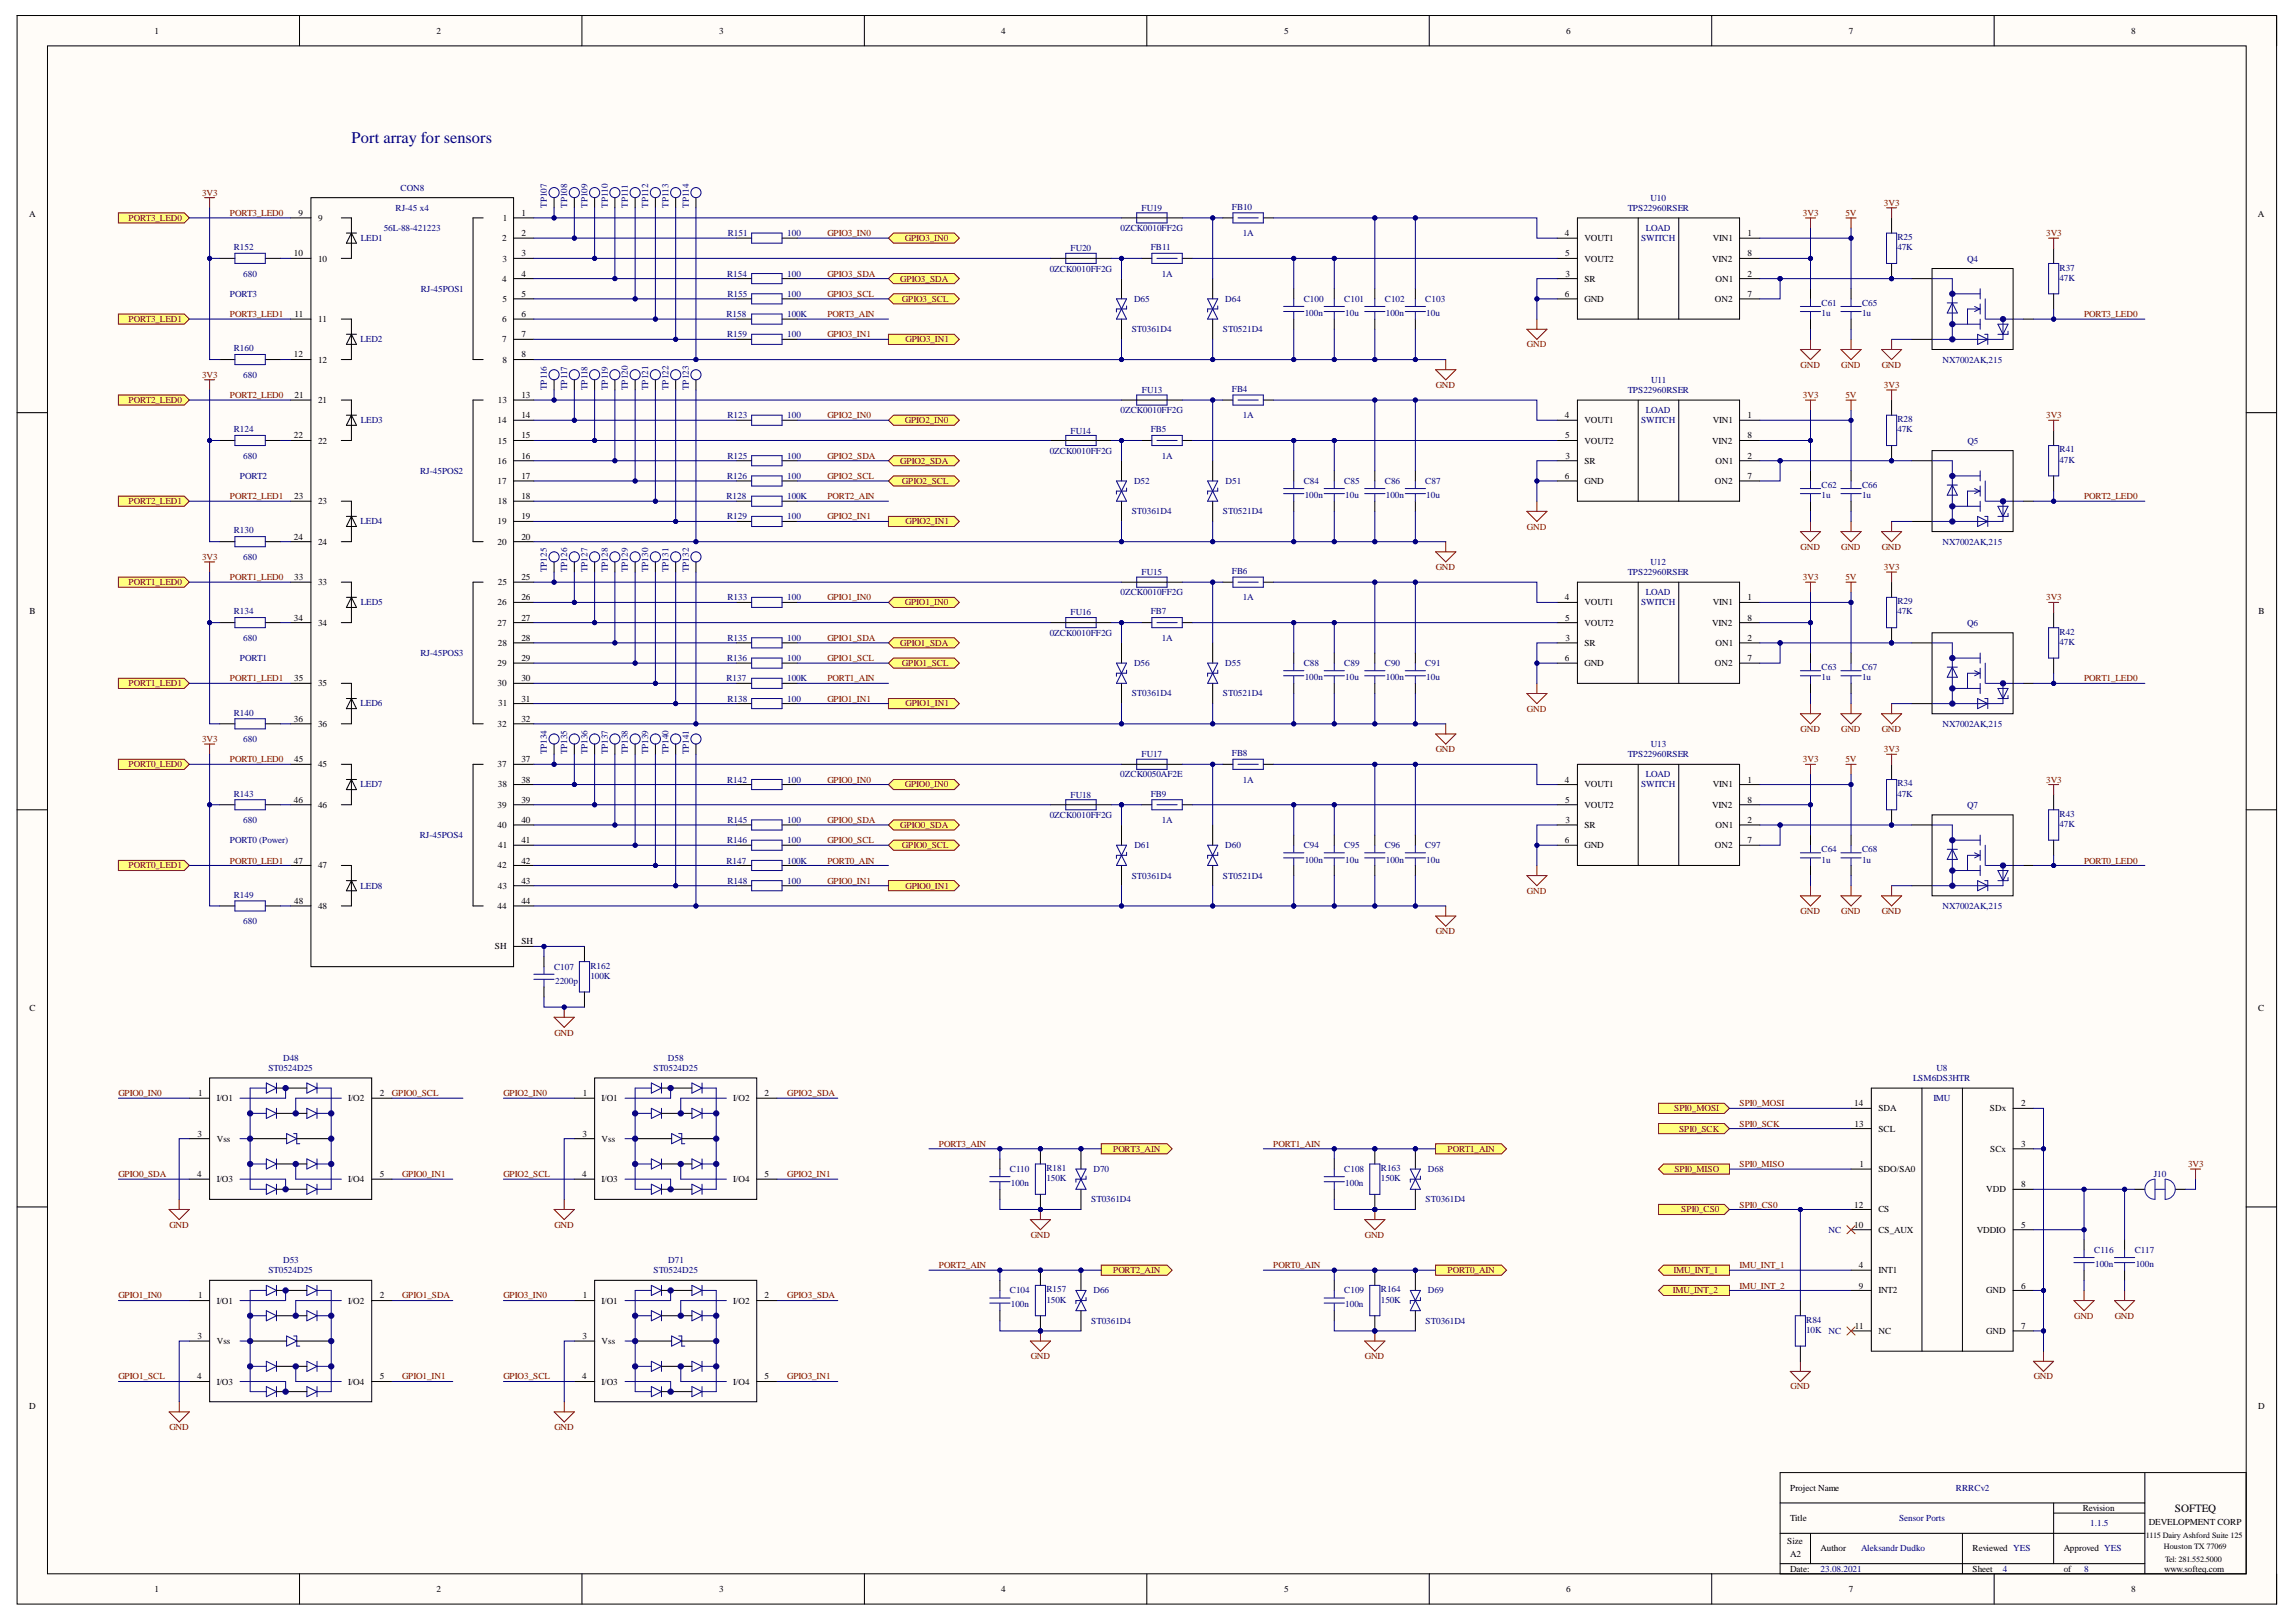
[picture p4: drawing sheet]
<svg xmlns="http://www.w3.org/2000/svg" width="297mm" height="210mm" viewBox="0 0 297 210" stroke-linecap="round" stroke-linejoin="round" font-family="sans-serif">
<defs><g id="words">
<text font-size="2.1" fill="#000080" x="45.5" y="18.5">Port array for sensors</text>
<text font-size="1.4" x="281.4" y="195.6">SOFTEQ</text>
<g font-size="1.2">
<text x="20" y="4.4">1</text>
<text x="56.5" y="4.4">2</text>
<text x="93" y="4.4">3</text>
<text x="129.5" y="4.4">4</text>
<text x="166.1" y="4.4">5</text>
<text x="202.6" y="4.4">6</text>
<text x="239.2" y="4.4">7</text>
<text x="275.7" y="4.4">8</text>
<text x="3.8" y="28.1">A</text>
<text x="38.6" y="27.9">9</text>
<text x="41.2" y="28.6">9</text>
<text x="65" y="28.6">1</text>
<text x="67.5" y="27.9">1</text>
<text x="292.1" y="28.1">A</text>
<text x="38" y="33.2">10</text>
<text x="41.2" y="33.8">10</text>
<text x="65" y="31.2">2</text>
<text x="65" y="33.8">3</text>
<text x="67.5" y="30.5">2</text>
<text x="67.5" y="33.2">3</text>
<text x="67.5" y="35.8">4</text>
<text x="202.5" y="30.5">4</text>
<text x="202.5" y="33.2">5</text>
<text x="202.5" y="35.8">3</text>
<text x="205" y="31.2">VOUT1</text>
<text x="205" y="33.8">VOUT2</text>
<text x="221.5" y="33.8">VIN2</text>
<text x="221.6" y="31.2">VIN1</text>
<text x="226.1" y="30.5">1</text>
<text x="226.1" y="35.8">2</text>
<text x="226.1" y="33.2">8</text>
<text x="38.1" y="41">11</text>
<text x="41.2" y="41.7">11</text>
<text x="65" y="36.5">4</text>
<text x="65" y="41.7">6</text>
<text x="65" y="39.1">5</text>
<text x="67.5" y="38.4">5</text>
<text x="67.5" y="41">6</text>
<text x="202.5" y="38.4">6</text>
<text x="205" y="36.5">SR</text>
<text x="205" y="39.1">GND</text>
<text x="221.9" y="39.1">ON2</text>
<text x="222" y="36.5">ON1</text>
<text x="226.1" y="38.4">7</text>
<text x="38" y="46.3">12</text>
<text x="41.2" y="46.9">12</text>
<text x="65" y="44.3">7</text>
<text x="65" y="46.9">8</text>
<text x="67.5" y="43.6">7</text>
<text x="67.5" y="46.3">8</text>
<text x="38.1" y="51.5">21</text>
<text x="41.2" y="52.2">21</text>
<text x="64.4" y="52.2">13</text>
<text x="67.5" y="51.5">13</text>
<text x="38" y="56.7">22</text>
<text x="41.2" y="57.4">22</text>
<text x="64.4" y="54.8">14</text>
<text x="64.4" y="57.4">15</text>
<text x="67.5" y="54.1">14</text>
<text x="67.5" y="56.7">15</text>
<text x="67.5" y="59.4">16</text>
<text x="202.5" y="54.1">4</text>
<text x="202.5" y="56.7">5</text>
<text x="202.5" y="59.4">3</text>
<text x="205" y="54.8">VOUT1</text>
<text x="205" y="57.4">VOUT2</text>
<text x="221.5" y="57.4">VIN2</text>
<text x="221.6" y="54.8">VIN1</text>
<text x="226.1" y="54.1">1</text>
<text x="226.1" y="59.4">2</text>
<text x="226.1" y="56.7">8</text>
<text x="38.1" y="64.6">23</text>
<text x="41.2" y="65.3">23</text>
<text x="64.4" y="60">16</text>
<text x="64.4" y="62.7">17</text>
<text x="64.4" y="65.3">18</text>
<text x="67.5" y="62">17</text>
<text x="67.5" y="64.6">18</text>
<text x="202.5" y="62">6</text>
<text x="205" y="60">SR</text>
<text x="205" y="62.7">GND</text>
<text x="221.9" y="62.7">ON2</text>
<text x="222" y="60">ON1</text>
<text x="226.1" y="62">7</text>
<text x="38" y="69.8">24</text>
<text x="41.2" y="70.5">24</text>
<text x="64.4" y="67.9">19</text>
<text x="64.4" y="70.5">20</text>
<text x="67.5" y="67.2">19</text>
<text x="67.5" y="69.8">20</text>
<text x="38.1" y="75.1">33</text>
<text x="41.2" y="75.7">33</text>
<text x="64.4" y="75.7">25</text>
<text x="67.5" y="75.1">25</text>
<text x="67.5" y="77.7">26</text>
<text x="202.5" y="77.7">4</text>
<text x="226.1" y="77.7">1</text>
<text x="3.8" y="79.5">B</text>
<text x="38" y="80.3">34</text>
<text x="41.2" y="80.9">34</text>
<text x="64.4" y="78.3">26</text>
<text x="64.4" y="80.9">27</text>
<text x="64.4" y="83.6">28</text>
<text x="67.5" y="80.3">27</text>
<text x="67.5" y="82.9">28</text>
<text x="202.5" y="80.3">5</text>
<text x="202.5" y="82.9">3</text>
<text x="205" y="78.3">VOUT1</text>
<text x="205" y="83.6">SR</text>
<text x="205" y="80.9">VOUT2</text>
<text x="221.5" y="80.9">VIN2</text>
<text x="221.6" y="78.3">VIN1</text>
<text x="222" y="83.6">ON1</text>
<text x="226.1" y="82.9">2</text>
<text x="226.1" y="80.3">8</text>
<text x="292.2" y="79.5">B</text>
<text x="38.1" y="88.2">35</text>
<text x="41.2" y="88.8">35</text>
<text x="64.4" y="86.2">29</text>
<text x="64.4" y="88.8">30</text>
<text x="67.5" y="85.6">29</text>
<text x="67.5" y="88.2">30</text>
<text x="202.5" y="85.6">6</text>
<text x="205" y="86.2">GND</text>
<text x="221.9" y="86.2">ON2</text>
<text x="226.1" y="85.6">7</text>
<text x="38" y="93.4">36</text>
<text x="41.2" y="94">36</text>
<text x="64.4" y="94">32</text>
<text x="64.5" y="91.4">31</text>
<text x="67.5" y="90.8">31</text>
<text x="67.5" y="93.4">32</text>
<text x="38.1" y="98.6">45</text>
<text x="41.2" y="99.3">45</text>
<text x="64.4" y="99.3">37</text>
<text x="64.4" y="101.9">38</text>
<text x="67.5" y="98.6">37</text>
<text x="67.5" y="101.3">38</text>
<text x="202.5" y="101.3">4</text>
<text x="205" y="101.9">VOUT1</text>
<text x="221.6" y="101.9">VIN1</text>
<text x="226.1" y="101.3">1</text>
<text x="38" y="103.9">46</text>
<text x="41.2" y="104.5">46</text>
<text x="64.4" y="104.5">39</text>
<text x="64.4" y="107.1">40</text>
<text x="67.5" y="103.9">39</text>
<text x="67.5" y="106.5">40</text>
<text x="202.5" y="103.9">5</text>
<text x="202.5" y="106.5">3</text>
<text x="205" y="107.1">SR</text>
<text x="205" y="104.5">VOUT2</text>
<text x="221.5" y="104.5">VIN2</text>
<text x="222" y="107.1">ON1</text>
<text x="226.1" y="106.5">2</text>
<text x="226.1" y="103.9">8</text>
<text x="38" y="111.7">47</text>
<text x="41.2" y="112.4">47</text>
<text x="64.4" y="112.4">42</text>
<text x="64.5" y="109.8">41</text>
<text x="67.5" y="109.1">41</text>
<text x="67.5" y="111.7">42</text>
<text x="202.5" y="109.1">6</text>
<text x="205" y="109.8">GND</text>
<text x="221.9" y="109.8">ON2</text>
<text x="226.1" y="109.1">7</text>
<text x="38.1" y="117">48</text>
<text x="41.2" y="117.6">48</text>
<text x="64.4" y="117.6">44</text>
<text x="64.4" y="115">43</text>
<text x="67.5" y="114.4">43</text>
<text x="67.5" y="117">44</text>
<text x="64" y="122.9">SH</text>
<text x="67.5" y="122.2">SH</text>
<text x="3.8" y="130.9">C</text>
<text x="292.2" y="130.9">C</text>
<text x="25.6" y="141.9">1</text>
<text x="28" y="142.5">I/O1</text>
<text x="45" y="142.5">I/O2</text>
<text x="49.1" y="141.9">2</text>
<text x="75.4" y="141.9">1</text>
<text x="77.8" y="142.5">I/O1</text>
<text x="94.9" y="142.5">I/O2</text>
<text x="98.9" y="141.9">2</text>
<text x="239.9" y="143.2">14</text>
<text x="243" y="143.8">SDA</text>
<text x="257.4" y="143.8">SDx</text>
<text x="261.5" y="143.2">2</text>
<text x="25.5" y="147.1">3</text>
<text x="28" y="147.7">Vss</text>
<text x="75.4" y="147.1">3</text>
<text x="77.8" y="147.7">Vss</text>
<text x="239.9" y="145.8">13</text>
<text x="243" y="146.4">SCL</text>
<text x="257.5" y="149.1">SCx</text>
<text x="261.5" y="148.4">3</text>
<text x="25.5" y="152.3">4</text>
<text x="28" y="153">I/O3</text>
<text x="45" y="153">I/O4</text>
<text x="49.1" y="152.3">5</text>
<text x="75.3" y="152.3">4</text>
<text x="77.8" y="153">I/O3</text>
<text x="94.9" y="153">I/O4</text>
<text x="98.9" y="152.3">5</text>
<text x="240.6" y="151">1</text>
<text x="243" y="151.7">SDO/SA0</text>
<text x="257" y="154.3">VDD</text>
<text x="261.5" y="153.7">8</text>
<text x="239.9" y="158.9">10</text>
<text x="239.9" y="156.3">12</text>
<text x="243" y="159.5">CS_AUX</text>
<text x="243" y="156.9">CS</text>
<text x="255.7" y="159.5">VDDIO</text>
<text x="261.5" y="158.9">5</text>
<text x="240.5" y="164.1">4</text>
<text x="240.5" y="166.8">9</text>
<text x="243" y="164.8">INT1</text>
<text x="243" y="167.4">INT2</text>
<text x="257" y="167.4">GND</text>
<text x="261.5" y="166.8">6</text>
<text x="25.5" y="173.3">3</text>
<text x="25.6" y="168">1</text>
<text x="28" y="168.7">I/O1</text>
<text x="28" y="173.9">Vss</text>
<text x="45" y="168.7">I/O2</text>
<text x="49.1" y="168">2</text>
<text x="75.4" y="173.3">3</text>
<text x="75.4" y="168">1</text>
<text x="77.8" y="168.7">I/O1</text>
<text x="77.8" y="173.9">Vss</text>
<text x="94.9" y="168.7">I/O2</text>
<text x="98.9" y="168">2</text>
<text x="240" y="171.9">11</text>
<text x="243" y="172.6">NC</text>
<text x="257" y="172.6">GND</text>
<text x="261.5" y="171.9">7</text>
<text x="25.5" y="178.5">4</text>
<text x="28" y="179.2">I/O3</text>
<text x="45" y="179.2">I/O4</text>
<text x="49.1" y="178.5">5</text>
<text x="75.3" y="178.5">4</text>
<text x="77.8" y="179.2">I/O3</text>
<text x="94.9" y="179.2">I/O4</text>
<text x="98.9" y="178.5">5</text>
<text x="3.8" y="182.3">D</text>
<text x="292.2" y="182.3">D</text>
<text x="231.6" y="192.9">Project Name</text>
<text x="231.6" y="196.8">Title</text>
<text x="269.4" y="195.5">Revision</text>
<text x="278" y="197.4">DEVELOPMENT CORP</text>
<text x="231.2" y="199.7">Size</text>
<text x="231.6" y="203.4">Date:</text>
<text x="231.6" y="201.4">A2</text>
<text x="235.5" y="200.8">Author</text>
<text x="255.2" y="200.8">Reviewed YES</text>
<text x="255.2" y="203.4">Sheet</text>
<text x="267" y="200.8">Approved YES</text>
<text x="267" y="203.4">of</text>
<text x="280" y="203.4">www.softeq.com</text>
<text x="20" y="206">1</text>
<text x="56.5" y="206">2</text>
<text x="93" y="206">3</text>
<text x="129.5" y="206">4</text>
<text x="166.1" y="206">5</text>
<text x="202.6" y="206">6</text>
<text x="239.2" y="206">7</text>
<text x="275.7" y="206">8</text>
</g>
<g font-size="1.2" fill="#800000">
<text x="16.6" y="28.6">PORT3_LED0</text>
<text x="26.1" y="25.3">3V3</text>
<text x="29.7" y="27.9">PORT3_LED0</text>
<text x="233.2" y="27.9">3V3</text>
<text x="238.7" y="27.9">5V</text>
<text x="243.7" y="26.6">3V3</text>
<text x="107" y="35.8">GPIO3_SDA</text>
<text x="107" y="30.5">GPIO3_IN0</text>
<text x="117.1" y="31.2">GPIO3_IN0</text>
<text x="264.7" y="30.5">3V3</text>
<text x="16.6" y="41.7">PORT3_LED1</text>
<text x="29.7" y="41">PORT3_LED1</text>
<text x="107" y="38.4">GPIO3_SCL</text>
<text x="107" y="41">PORT3_AIN</text>
<text x="116.5" y="36.5">GPIO3_SDA</text>
<text x="116.7" y="39.1">GPIO3_SCL</text>
<text x="269.6" y="41">PORT3_LED0</text>
<text x="107" y="43.6">GPIO3_IN1</text>
<text x="117.2" y="44.3">GPIO3_IN1</text>
<text x="197.6" y="45">GND</text>
<text x="233" y="47.6">GND</text>
<text x="238.2" y="47.6">GND</text>
<text x="243.4" y="47.6">GND</text>
<text x="16.6" y="52.2">PORT2_LED0</text>
<text x="26.1" y="48.9">3V3</text>
<text x="29.7" y="51.5">PORT2_LED0</text>
<text x="185.8" y="50.2">GND</text>
<text x="233.2" y="51.5">3V3</text>
<text x="238.7" y="51.5">5V</text>
<text x="243.7" y="50.2">3V3</text>
<text x="107" y="59.4">GPIO2_SDA</text>
<text x="107" y="54.1">GPIO2_IN0</text>
<text x="117.1" y="54.8">GPIO2_IN0</text>
<text x="264.7" y="54.1">3V3</text>
<text x="16.6" y="65.3">PORT2_LED1</text>
<text x="29.7" y="64.6">PORT2_LED1</text>
<text x="107" y="62">GPIO2_SCL</text>
<text x="107" y="64.6">PORT2_AIN</text>
<text x="116.5" y="60">GPIO2_SDA</text>
<text x="116.7" y="62.7">GPIO2_SCL</text>
<text x="269.6" y="64.6">PORT2_LED0</text>
<text x="107" y="67.2">GPIO2_IN1</text>
<text x="117.2" y="67.9">GPIO2_IN1</text>
<text x="197.6" y="68.5">GND</text>
<text x="233" y="71.1">GND</text>
<text x="238.2" y="71.1">GND</text>
<text x="243.4" y="71.1">GND</text>
<text x="16.6" y="75.7">PORT1_LED0</text>
<text x="26.1" y="72.5">3V3</text>
<text x="29.7" y="75.1">PORT1_LED0</text>
<text x="107" y="77.7">GPIO1_IN0</text>
<text x="185.8" y="73.8">GND</text>
<text x="233.2" y="75.1">3V3</text>
<text x="238.7" y="75.1">5V</text>
<text x="243.7" y="73.8">3V3</text>
<text x="264.7" y="77.7">3V3</text>
<text x="107" y="82.9">GPIO1_SDA</text>
<text x="116.5" y="83.6">GPIO1_SDA</text>
<text x="117.1" y="78.3">GPIO1_IN0</text>
<text x="16.6" y="88.8">PORT1_LED1</text>
<text x="29.7" y="88.2">PORT1_LED1</text>
<text x="107" y="85.6">GPIO1_SCL</text>
<text x="107" y="88.2">PORT1_AIN</text>
<text x="116.7" y="86.2">GPIO1_SCL</text>
<text x="269.6" y="88.2">PORT1_LED0</text>
<text x="107" y="90.8">GPIO1_IN1</text>
<text x="117.2" y="91.4">GPIO1_IN1</text>
<text x="197.6" y="92.1">GND</text>
<text x="233" y="94.7">GND</text>
<text x="238.2" y="94.7">GND</text>
<text x="243.4" y="94.7">GND</text>
<text x="16.6" y="99.3">PORT0_LED0</text>
<text x="26.1" y="96">3V3</text>
<text x="29.7" y="98.6">PORT0_LED0</text>
<text x="107" y="101.3">GPIO0_IN0</text>
<text x="117.1" y="101.9">GPIO0_IN0</text>
<text x="185.8" y="97.3">GND</text>
<text x="233.2" y="98.6">3V3</text>
<text x="238.7" y="98.6">5V</text>
<text x="243.7" y="97.3">3V3</text>
<text x="264.7" y="101.3">3V3</text>
<text x="107" y="106.5">GPIO0_SDA</text>
<text x="116.5" y="107.1">GPIO0_SDA</text>
<text x="16.6" y="112.4">PORT0_LED1</text>
<text x="29.7" y="111.7">PORT0_LED1</text>
<text x="107" y="109.1">GPIO0_SCL</text>
<text x="107" y="111.7">PORT0_AIN</text>
<text x="116.7" y="109.8">GPIO0_SCL</text>
<text x="269.6" y="111.7">PORT0_LED0</text>
<text x="107" y="114.4">GPIO0_IN1</text>
<text x="117.2" y="115">GPIO0_IN1</text>
<text x="197.6" y="115.7">GND</text>
<text x="233" y="118.3">GND</text>
<text x="238.2" y="118.3">GND</text>
<text x="243.4" y="118.3">GND</text>
<text x="185.8" y="120.9">GND</text>
<text x="71.7" y="134">GND</text>
<text x="15.3" y="141.9">GPIO0_IN0</text>
<text x="50.7" y="141.9">GPIO0_SCL</text>
<text x="65.1" y="141.9">GPIO2_IN0</text>
<text x="101.8" y="141.9">GPIO2_SDA</text>
<text x="216.6" y="143.8">SPI0_MOSI</text>
<text x="225" y="143.2">SPI0_MOSI</text>
<text x="121.5" y="148.4">PORT3_AIN</text>
<text x="144" y="149.1">PORT3_AIN</text>
<text x="164.7" y="148.4">PORT1_AIN</text>
<text x="187.3" y="149.1">PORT1_AIN</text>
<text x="217.2" y="146.4">SPI0_SCK</text>
<text x="225" y="145.8">SPI0_SCK</text>
<text x="15.3" y="152.3">GPIO0_SDA</text>
<text x="52" y="152.3">GPIO0_IN1</text>
<text x="65.1" y="152.3">GPIO2_SCL</text>
<text x="101.8" y="152.3">GPIO2_IN1</text>
<text x="216.6" y="151.7">SPI0_MISO</text>
<text x="225" y="151">SPI0_MISO</text>
<text x="283.1" y="151">3V3</text>
<text x="21.9" y="158.9">GND</text>
<text x="71.7" y="158.9">GND</text>
<text x="133.3" y="160.2">GND</text>
<text x="176.6" y="160.2">GND</text>
<text x="217.5" y="156.9">SPI0_CS0</text>
<text x="225" y="156.3">SPI0_CS0</text>
<text x="121.5" y="164.1">PORT2_AIN</text>
<text x="144" y="164.8">PORT2_AIN</text>
<text x="164.7" y="164.1">PORT0_AIN</text>
<text x="187.3" y="164.8">PORT0_AIN</text>
<text x="216.4" y="167.4">IMU_INT_2</text>
<text x="216.5" y="164.8">IMU_INT_1</text>
<text x="225" y="164.1">IMU_INT_1</text>
<text x="225" y="166.8">IMU_INT_2</text>
<text x="15.3" y="168">GPIO1_IN0</text>
<text x="52" y="168">GPIO1_SDA</text>
<text x="65.1" y="168">GPIO3_IN0</text>
<text x="101.8" y="168">GPIO3_SDA</text>
<text x="268.3" y="170.6">GND</text>
<text x="273.6" y="170.6">GND</text>
<text x="15.3" y="178.5">GPIO1_SCL</text>
<text x="52" y="178.5">GPIO1_IN1</text>
<text x="65.1" y="178.5">GPIO3_SCL</text>
<text x="101.8" y="178.5">GPIO3_IN1</text>
<text x="133.3" y="175.9">GND</text>
<text x="176.6" y="175.9">GND</text>
<text x="231.6" y="179.8">GND</text>
<text x="263.1" y="178.5">GND</text>
<text x="21.9" y="185">GND</text>
<text x="71.7" y="185">GND</text>
</g>
<g font-size="1.2" fill="#000080">
<text x="49.7" y="29.9">56L-88-421223</text>
<text x="51.2" y="27.3">RJ-45 x4</text>
<text x="51.8" y="24.7">CON8</text>
<text x="70.8" y="26.9" transform="rotate(-90 70.8 26.9)">TP107</text>
<text x="73.4" y="26.9" transform="rotate(-90 73.4 26.9)">TP108</text>
<text x="76" y="26.9" transform="rotate(-90 76 26.9)">TP109</text>
<text x="78.6" y="26.9" transform="rotate(-90 78.6 26.9)">TP110</text>
<text x="81.2" y="26.9" transform="rotate(-90 81.2 26.9)">TP111</text>
<text x="83.9" y="26.9" transform="rotate(-90 83.9 26.9)">TP112</text>
<text x="86.5" y="26.9" transform="rotate(-90 86.5 26.9)">TP113</text>
<text x="89.1" y="26.9" transform="rotate(-90 89.1 26.9)">TP114</text>
<text x="145" y="29.9">0ZCK0010FF2G</text>
<text x="147.7" y="27.3">FU19</text>
<text x="159.4" y="27.2">FB10</text>
<text x="210.6" y="27.3">TPS22960RSER</text>
<text x="212.9" y="29.9">LOAD</text>
<text x="213.5" y="26">U10</text>
<text x="30.2" y="32.4">R152</text>
<text x="31.5" y="35.8">680</text>
<text x="46.7" y="31.2">LED1</text>
<text x="94.1" y="35.8">R154</text>
<text x="94.1" y="30.5">R151</text>
<text x="101.8" y="35.8">100</text>
<text x="101.8" y="30.5">100</text>
<text x="135.8" y="35.2">0ZCK0010FF2G</text>
<text x="138.5" y="32.5">FU20</text>
<text x="148.9" y="32.4">FB11</text>
<text x="150.3" y="35.8">1A</text>
<text x="160.8" y="30.5">1A</text>
<text x="212.3" y="31.2">SWITCH</text>
<text x="245.5" y="32.4">47K</text>
<text x="245.5" y="31.1">R25</text>
<text x="254.5" y="33.8">Q4</text>
<text x="266.4" y="35">R37</text>
<text x="29.7" y="38.4">PORT3</text>
<text x="54.4" y="37.8">RJ-45POS1</text>
<text x="94" y="41">R158</text>
<text x="94.1" y="38.4">R155</text>
<text x="101.8" y="38.4">100</text>
<text x="101.8" y="41">100K</text>
<text x="146.7" y="39.1">D65</text>
<text x="158.5" y="39.1">D64</text>
<text x="168.7" y="39.1">C100</text>
<text x="168.8" y="40.9">100n</text>
<text x="173.9" y="39.1">C101</text>
<text x="174" y="40.9">10u</text>
<text x="179.2" y="39.1">C102</text>
<text x="179.3" y="40.9">100n</text>
<text x="184.4" y="39.1">C103</text>
<text x="184.5" y="40.9">10u</text>
<text x="235.7" y="40.9">1u</text>
<text x="235.7" y="39.6">C61</text>
<text x="240.9" y="40.9">1u</text>
<text x="240.9" y="39.6">C65</text>
<text x="266.4" y="36.3">47K</text>
<text x="30.2" y="45.5">R160</text>
<text x="46.6" y="44.3">LED2</text>
<text x="94.1" y="43.6">R159</text>
<text x="101.8" y="43.6">100</text>
<text x="146.4" y="43">ST0361D4</text>
<text x="158.2" y="43">ST0521D4</text>
<text x="251.3" y="46.9">NX7002AK,215</text>
<text x="31.5" y="48.9">680</text>
<text x="70.8" y="50.4" transform="rotate(-90 70.8 50.4)">TP116</text>
<text x="73.4" y="50.4" transform="rotate(-90 73.4 50.4)">TP117</text>
<text x="76" y="50.4" transform="rotate(-90 76 50.4)">TP118</text>
<text x="78.6" y="50.4" transform="rotate(-90 78.6 50.4)">TP119</text>
<text x="81.2" y="50.4" transform="rotate(-90 81.2 50.4)">TP120</text>
<text x="83.9" y="50.4" transform="rotate(-90 83.9 50.4)">TP121</text>
<text x="86.5" y="50.4" transform="rotate(-90 86.5 50.4)">TP122</text>
<text x="89.1" y="50.4" transform="rotate(-90 89.1 50.4)">TP123</text>
<text x="145" y="53.5">0ZCK0010FF2G</text>
<text x="147.7" y="50.9">FU13</text>
<text x="159.4" y="50.7">FB4</text>
<text x="210.6" y="50.9">TPS22960RSER</text>
<text x="212.9" y="53.5">LOAD</text>
<text x="213.6" y="49.6">U11</text>
<text x="30.2" y="55.9">R124</text>
<text x="31.5" y="59.4">680</text>
<text x="46.7" y="54.8">LED3</text>
<text x="94.1" y="59.4">R125</text>
<text x="94.1" y="54.1">R123</text>
<text x="101.8" y="59.4">100</text>
<text x="101.8" y="54.1">100</text>
<text x="135.8" y="58.7">0ZCK0010FF2G</text>
<text x="138.5" y="56.1">FU14</text>
<text x="148.9" y="55.9">FB5</text>
<text x="150.3" y="59.4">1A</text>
<text x="160.8" y="54.1">1A</text>
<text x="212.3" y="54.8">SWITCH</text>
<text x="245.5" y="55.9">47K</text>
<text x="245.5" y="54.6">R28</text>
<text x="254.5" y="57.4">Q5</text>
<text x="266.4" y="59.9">47K</text>
<text x="266.4" y="58.6">R41</text>
<text x="31" y="62">PORT2</text>
<text x="54.3" y="61.3">RJ-45POS2</text>
<text x="94" y="64.6">R128</text>
<text x="94.1" y="62">R126</text>
<text x="101.8" y="62">100</text>
<text x="101.8" y="64.6">100K</text>
<text x="146.7" y="62.7">D52</text>
<text x="158.6" y="62.7">D51</text>
<text x="168.7" y="62.7">C84</text>
<text x="168.8" y="64.5">100n</text>
<text x="173.9" y="62.7">C85</text>
<text x="174" y="64.5">10u</text>
<text x="179.2" y="62.7">C86</text>
<text x="179.3" y="64.5">100n</text>
<text x="184.4" y="62.7">C87</text>
<text x="184.5" y="64.5">10u</text>
<text x="235.7" y="64.5">1u</text>
<text x="235.7" y="63.2">C62</text>
<text x="240.9" y="64.5">1u</text>
<text x="240.9" y="63.2">C66</text>
<text x="30.2" y="69">R130</text>
<text x="46.6" y="67.9">LED4</text>
<text x="94.1" y="67.2">R129</text>
<text x="101.8" y="67.2">100</text>
<text x="146.4" y="66.5">ST0361D4</text>
<text x="158.2" y="66.5">ST0521D4</text>
<text x="251.3" y="70.5">NX7002AK,215</text>
<text x="31.5" y="72.5">680</text>
<text x="70.8" y="74" transform="rotate(-90 70.8 74)">TP125</text>
<text x="73.4" y="74" transform="rotate(-90 73.4 74)">TP126</text>
<text x="76" y="74" transform="rotate(-90 76 74)">TP127</text>
<text x="78.6" y="74" transform="rotate(-90 78.6 74)">TP128</text>
<text x="81.2" y="74" transform="rotate(-90 81.2 74)">TP129</text>
<text x="83.9" y="74" transform="rotate(-90 83.9 74)">TP130</text>
<text x="86.5" y="74" transform="rotate(-90 86.5 74)">TP131</text>
<text x="89.1" y="74" transform="rotate(-90 89.1 74)">TP132</text>
<text x="94.1" y="77.7">R133</text>
<text x="101.8" y="77.7">100</text>
<text x="145" y="77">0ZCK0010FF2G</text>
<text x="147.7" y="74.4">FU15</text>
<text x="159.4" y="74.3">FB6</text>
<text x="160.8" y="77.7">1A</text>
<text x="210.6" y="74.4">TPS22960RSER</text>
<text x="212.9" y="77">LOAD</text>
<text x="213.5" y="73.1">U12</text>
<text x="30.2" y="79.5">R134</text>
<text x="31.5" y="82.9">680</text>
<text x="46.7" y="78.3">LED5</text>
<text x="94.1" y="82.9">R135</text>
<text x="101.8" y="82.9">100</text>
<text x="135.8" y="82.3">0ZCK0010FF2G</text>
<text x="138.5" y="79.6">FU16</text>
<text x="148.9" y="79.5">FB7</text>
<text x="150.3" y="82.9">1A</text>
<text x="212.3" y="78.3">SWITCH</text>
<text x="245.5" y="79.5">47K</text>
<text x="245.5" y="78.2">R29</text>
<text x="254.5" y="80.9">Q6</text>
<text x="266.4" y="83.4">47K</text>
<text x="266.4" y="82.1">R42</text>
<text x="31" y="85.6">PORT1</text>
<text x="54.4" y="84.9">RJ-45POS3</text>
<text x="94" y="88.2">R137</text>
<text x="94.1" y="85.6">R136</text>
<text x="101.8" y="85.6">100</text>
<text x="101.8" y="88.2">100K</text>
<text x="146.7" y="86.2">D56</text>
<text x="158.5" y="86.2">D55</text>
<text x="168.7" y="86.2">C88</text>
<text x="168.8" y="88">100n</text>
<text x="173.9" y="86.2">C89</text>
<text x="174" y="88">10u</text>
<text x="179.2" y="86.2">C90</text>
<text x="179.3" y="88">100n</text>
<text x="184.4" y="86.2">C91</text>
<text x="184.5" y="88">10u</text>
<text x="235.7" y="88">1u</text>
<text x="235.7" y="86.7">C63</text>
<text x="240.9" y="88">1u</text>
<text x="240.9" y="86.7">C67</text>
<text x="30.2" y="92.6">R140</text>
<text x="46.6" y="91.4">LED6</text>
<text x="94.1" y="90.8">R138</text>
<text x="101.8" y="90.8">100</text>
<text x="146.4" y="90.1">ST0361D4</text>
<text x="158.2" y="90.1">ST0521D4</text>
<text x="251.3" y="94">NX7002AK,215</text>
<text x="31.5" y="96">680</text>
<text x="46.6" y="101.9">LED7</text>
<text x="70.8" y="97.6" transform="rotate(-90 70.8 97.6)">TP134</text>
<text x="73.4" y="97.6" transform="rotate(-90 73.4 97.6)">TP135</text>
<text x="76" y="97.6" transform="rotate(-90 76 97.6)">TP136</text>
<text x="78.6" y="97.6" transform="rotate(-90 78.6 97.6)">TP137</text>
<text x="81.2" y="97.6" transform="rotate(-90 81.2 97.6)">TP138</text>
<text x="83.9" y="97.6" transform="rotate(-90 83.9 97.6)">TP139</text>
<text x="86.5" y="97.6" transform="rotate(-90 86.5 97.6)">TP140</text>
<text x="89.1" y="97.6" transform="rotate(-90 89.1 97.6)">TP141</text>
<text x="94.1" y="101.3">R142</text>
<text x="101.8" y="101.3">100</text>
<text x="144.9" y="100.6">0ZCK0050AF2E</text>
<text x="147.7" y="98">FU17</text>
<text x="159.4" y="97.8">FB8</text>
<text x="160.8" y="101.3">1A</text>
<text x="210.6" y="98">TPS22960RSER</text>
<text x="212.3" y="101.9">SWITCH</text>
<text x="212.9" y="100.6">LOAD</text>
<text x="213.6" y="96.7">U13</text>
<text x="245.5" y="101.8">R34</text>
<text x="30.2" y="103.1">R143</text>
<text x="31.5" y="106.5">680</text>
<text x="94.1" y="106.5">R145</text>
<text x="101.8" y="106.5">100</text>
<text x="135.8" y="105.8">0ZCK0010FF2G</text>
<text x="138.5" y="103.2">FU18</text>
<text x="148.9" y="103.1">FB9</text>
<text x="150.3" y="106.5">1A</text>
<text x="245.5" y="103.1">47K</text>
<text x="254.5" y="104.5">Q7</text>
<text x="266.4" y="107">47K</text>
<text x="266.4" y="105.7">R43</text>
<text x="29.7" y="109.1">PORT0 (Power)</text>
<text x="54.3" y="108.5">RJ-45POS4</text>
<text x="94" y="111.7">R147</text>
<text x="94.1" y="109.1">R146</text>
<text x="101.8" y="109.1">100</text>
<text x="101.8" y="111.7">100K</text>
<text x="146.4" y="113.7">ST0361D4</text>
<text x="146.8" y="109.8">D61</text>
<text x="158.2" y="113.7">ST0521D4</text>
<text x="158.5" y="109.8">D60</text>
<text x="168.7" y="109.8">C94</text>
<text x="168.8" y="111.6">100n</text>
<text x="173.9" y="109.8">C95</text>
<text x="174" y="111.6">10u</text>
<text x="179.2" y="109.8">C96</text>
<text x="179.3" y="111.6">100n</text>
<text x="184.4" y="109.8">C97</text>
<text x="184.5" y="111.6">10u</text>
<text x="235.7" y="111.6">1u</text>
<text x="235.7" y="110.3">C64</text>
<text x="240.9" y="111.6">1u</text>
<text x="240.9" y="110.3">C68</text>
<text x="30.2" y="116.2">R149</text>
<text x="31.5" y="119.6">680</text>
<text x="46.6" y="115">LED8</text>
<text x="94.1" y="114.4">R148</text>
<text x="101.8" y="114.4">100</text>
<text x="251.3" y="117.6">NX7002AK,215</text>
<text x="71.7" y="125.5">C107</text>
<text x="76.4" y="125.4">R162</text>
<text x="71.8" y="127.3">2200p</text>
<text x="76.4" y="126.7">100K</text>
<text x="36.6" y="137.3">D48</text>
<text x="86.4" y="137.3">D58</text>
<text x="34.7" y="138.6">ST0524D25</text>
<text x="84.5" y="138.6">ST0524D25</text>
<text x="247.5" y="139.9">LSM6DS3HTR</text>
<text x="250.1" y="142.5">IMU</text>
<text x="250.5" y="138.6">U8</text>
<text x="130.6" y="151.7">C110</text>
<text x="130.8" y="153.5">100n</text>
<text x="135.4" y="152.9">150K</text>
<text x="135.4" y="151.5">R181</text>
<text x="141.2" y="155.6">ST0361D4</text>
<text x="141.5" y="151.7">D70</text>
<text x="173.9" y="151.7">C108</text>
<text x="174" y="153.5">100n</text>
<text x="178.6" y="152.9">150K</text>
<text x="178.6" y="151.5">R163</text>
<text x="184.4" y="155.6">ST0361D4</text>
<text x="184.7" y="151.7">D68</text>
<text x="278.6" y="152.3">J10</text>
<text x="236.5" y="159.5">NC</text>
<text x="34.7" y="164.8">ST0524D25</text>
<text x="36.6" y="163.5">D53</text>
<text x="84.5" y="164.8">ST0524D25</text>
<text x="86.4" y="163.5">D71</text>
<text x="130.6" y="167.4">C104</text>
<text x="135.4" y="167.3">R157</text>
<text x="141.5" y="167.4">D66</text>
<text x="173.9" y="167.4">C109</text>
<text x="178.6" y="167.3">R164</text>
<text x="184.7" y="167.4">D69</text>
<text x="270.9" y="162.1">C116</text>
<text x="271.1" y="164">100n</text>
<text x="276.2" y="162.1">C117</text>
<text x="276.3" y="164">100n</text>
<text x="130.8" y="169.2">100n</text>
<text x="135.4" y="168.6">150K</text>
<text x="141.2" y="171.3">ST0361D4</text>
<text x="174" y="169.2">100n</text>
<text x="178.6" y="168.6">150K</text>
<text x="184.4" y="171.3">ST0361D4</text>
<text x="233.7" y="172.5">10K</text>
<text x="233.7" y="171.2">R84</text>
<text x="236.5" y="172.6">NC</text>
<text x="245.7" y="196.8">Sensor Ports</text>
<text x="253" y="192.9">RRRCv2</text>
<text x="270.4" y="197.5">1.1.5</text>
<text x="235.5" y="203.4">23.08.2021</text>
<text x="240.8" y="200.8">Aleksandr Dudko</text>
<text x="259.1" y="203.4">4</text>
<text x="269.6" y="203.4">8</text>
</g>
<g font-size="1.1">
<text x="277.6" y="199">1115 Dairy Ashford Suite 125</text>
<text x="279.9" y="200.5">Houston TX 77069</text>
<text x="280.1" y="202.1">Tel: 281.552.5000</text>
</g>
</g></defs>
<path d="M2.2 2h292.3v205.6h-292.3z" fill-rule="evenodd" fill="#fffcf8"/>
<path d="M2.2 2h292.3v205.6h-292.3z" fill="none" stroke="#000" stroke-width=".13"/>
<path d="M6.1 5.9h284.5v197.8h-284.5z" fill-rule="evenodd" fill="#fffcf8"/>
<g fill="none" stroke="#000" stroke-width=".13">
<path d="M2.2 2h3.9M6.1 5.9h284.5v197.8h-284.5zM38.7 2v3.9M75.3 2v3.9M111.8 2v3.9M148.4 2v3.9M184.9 2v3.9M221.4 2v3.9M258 2v3.9M290.6 2h3.9v3.9M2.2 53.4h3.9M290.6 53.4h3.9"/>
<path d="M2.2 104.8h3.9M290.6 104.8h3.9M2.2 156.2h3.9M290.6 156.2h3.9M230.3 190.6h60.3v13.1h-60.3zM230.3 194.5h47.2M230.3 198.4h47.2M234.2 198.4v4M253.9 198.4v5.3M265.7 194.5v7.9M265.7 195.8h11.8M277.5 190.6v13.1"/>
<path d="M38.8 203.7v3.9M75.3 203.7v3.9M111.8 203.7v3.9M148.4 203.7v3.9M184.9 203.7v3.9M221.4 203.7v3.9M230.3 202.4h47.2M258 203.7v3.9M294.5 203.7v3.9"/>
</g>
<path d="M71.7 131.6h2.6l-1.3 1.3zM73 130.3v1.3" fill="none" stroke="#800000" stroke-width=".13"/>
<circle cx="73" cy="130.3" r=".26" fill="#000080"/>
<circle cx="73" cy="130.3" r=".26" fill="none" stroke="#000080" stroke-width=".13"/>
<path d="M128 168.6h2.7M128 168h2.7M129.4 167v.9M129.4 168.7v.9" fill="none" stroke="#11037f" stroke-width=".13"/>
<path d="M129.4 165.7v1.3M129.4 169.6v1.3" fill="none" stroke="#000" stroke-width=".13"/>
<circle cx="134.6" cy="172.2" r=".26" fill="#000080"/>
<circle cx="134.6" cy="172.2" r=".26" fill="none" stroke="#000080" stroke-width=".13"/>
<circle cx="134.6" cy="164.4" r=".26" fill="#000080"/>
<circle cx="134.6" cy="164.4" r=".26" fill="none" stroke="#000080" stroke-width=".13"/>
<path d="M134.6 170.3v1.9" fill="none" stroke="#000" stroke-width=".13"/>
<circle cx="134.6" cy="172.2" r=".26" fill="#000080"/>
<circle cx="134.6" cy="172.2" r=".26" fill="none" stroke="#000080" stroke-width=".13"/>
<path d="M134.6 164.4v1.9" fill="none" stroke="#000" stroke-width=".13"/>
<circle cx="134.6" cy="164.4" r=".26" fill="#000080"/>
<circle cx="134.6" cy="164.4" r=".26" fill="none" stroke="#000080" stroke-width=".13"/>
<path d="M133.9 166.3h1.4v4h-1.4z" fill="none" stroke="#11037f" stroke-width=".13"/>
<path d="M133.3 173.5h2.6l-1.3 1.4zM134.6 172.2v1.3" fill="none" stroke="#800000" stroke-width=".13"/>
<circle cx="134.6" cy="172.2" r=".26" fill="#000080"/>
<circle cx="134.6" cy="172.2" r=".26" fill="none" stroke="#000080" stroke-width=".13"/>
<path d="M171.3 152.9h2.6M171.3 152.3h2.6M172.6 151.3v.9M172.6 153v.9" fill="none" stroke="#11037f" stroke-width=".13"/>
<path d="M172.6 150v1.3M172.6 153.9v1.3" fill="none" stroke="#000" stroke-width=".13"/>
<circle cx="177.9" cy="156.5" r=".26" fill="#000080"/>
<circle cx="177.9" cy="156.5" r=".26" fill="none" stroke="#000080" stroke-width=".13"/>
<circle cx="177.9" cy="148.7" r=".26" fill="#000080"/>
<circle cx="177.9" cy="148.7" r=".26" fill="none" stroke="#000080" stroke-width=".13"/>
<path d="M177.9 154.6v1.9" fill="none" stroke="#000" stroke-width=".13"/>
<circle cx="177.9" cy="156.5" r=".26" fill="#000080"/>
<circle cx="177.9" cy="156.5" r=".26" fill="none" stroke="#000080" stroke-width=".13"/>
<path d="M177.9 148.7v1.9" fill="none" stroke="#000" stroke-width=".13"/>
<circle cx="177.9" cy="148.7" r=".26" fill="#000080"/>
<circle cx="177.9" cy="148.7" r=".26" fill="none" stroke="#000080" stroke-width=".13"/>
<path d="M177.2 150.6h1.3v4h-1.3z" fill="none" stroke="#11037f" stroke-width=".13"/>
<path d="M176.6 157.8h2.6l-1.3 1.3zM177.9 156.5v1.3" fill="none" stroke="#800000" stroke-width=".13"/>
<circle cx="177.9" cy="156.5" r=".26" fill="#000080"/>
<circle cx="177.9" cy="156.5" r=".26" fill="none" stroke="#000080" stroke-width=".13"/>
<path d="M171.3 168.6h2.6M171.3 168h2.6M172.6 167v.9M172.6 168.7v.9" fill="none" stroke="#11037f" stroke-width=".13"/>
<path d="M172.6 165.7v1.3M172.6 169.6v1.3" fill="none" stroke="#000" stroke-width=".13"/>
<circle cx="177.9" cy="172.2" r=".26" fill="#000080"/>
<circle cx="177.9" cy="172.2" r=".26" fill="none" stroke="#000080" stroke-width=".13"/>
<circle cx="177.9" cy="164.4" r=".26" fill="#000080"/>
<circle cx="177.9" cy="164.4" r=".26" fill="none" stroke="#000080" stroke-width=".13"/>
<path d="M177.9 170.3v1.9" fill="none" stroke="#000" stroke-width=".13"/>
<circle cx="177.9" cy="172.2" r=".26" fill="#000080"/>
<circle cx="177.9" cy="172.2" r=".26" fill="none" stroke="#000080" stroke-width=".13"/>
<path d="M177.9 164.4v1.9" fill="none" stroke="#000" stroke-width=".13"/>
<circle cx="177.9" cy="164.4" r=".26" fill="#000080"/>
<circle cx="177.9" cy="164.4" r=".26" fill="none" stroke="#000080" stroke-width=".13"/>
<path d="M177.2 166.3h1.3v4h-1.3z" fill="none" stroke="#11037f" stroke-width=".13"/>
<path d="M176.6 173.5h2.6l-1.3 1.4zM177.9 172.2v1.3" fill="none" stroke="#800000" stroke-width=".13"/>
<circle cx="177.9" cy="172.2" r=".26" fill="#000080"/>
<circle cx="177.9" cy="172.2" r=".26" fill="none" stroke="#000080" stroke-width=".13"/>
<path d="M128 152.9h2.7M128 152.3h2.7M129.4 151.3v.9M129.4 153v.9" fill="none" stroke="#11037f" stroke-width=".13"/>
<path d="M129.4 150v1.3M129.4 153.9v1.3" fill="none" stroke="#000" stroke-width=".13"/>
<circle cx="134.6" cy="156.5" r=".26" fill="#000080"/>
<circle cx="134.6" cy="156.5" r=".26" fill="none" stroke="#000080" stroke-width=".13"/>
<circle cx="134.6" cy="148.7" r=".26" fill="#000080"/>
<circle cx="134.6" cy="148.7" r=".26" fill="none" stroke="#000080" stroke-width=".13"/>
<path d="M134.6 154.6v1.9" fill="none" stroke="#000" stroke-width=".13"/>
<circle cx="134.6" cy="156.5" r=".26" fill="#000080"/>
<circle cx="134.6" cy="156.5" r=".26" fill="none" stroke="#000080" stroke-width=".13"/>
<path d="M134.6 148.7v1.9" fill="none" stroke="#000" stroke-width=".13"/>
<circle cx="134.6" cy="148.7" r=".26" fill="#000080"/>
<circle cx="134.6" cy="148.7" r=".26" fill="none" stroke="#000080" stroke-width=".13"/>
<path d="M133.9 150.6h1.4v4h-1.4z" fill="none" stroke="#11037f" stroke-width=".13"/>
<path d="M133.3 157.8h2.6l-1.3 1.3zM134.6 156.5v1.3" fill="none" stroke="#800000" stroke-width=".13"/>
<circle cx="134.6" cy="156.5" r=".26" fill="#000080"/>
<circle cx="134.6" cy="156.5" r=".26" fill="none" stroke="#000080" stroke-width=".13"/>
<path d="M69.1 126.7h2.6M69.1 126.1h2.6M70.4 125.1v.9M70.4 126.8v.9M75 124.4h1.3v4h-1.3z" fill="none" stroke="#11037f" stroke-width=".13"/>
<path d="M70.4 123.8v1.3M70.4 127.7v1.3M75.6 122.5v1.9M75.6 128.4v1.9" fill="none" stroke="#000" stroke-width=".13"/>
<path d="M185.7 148h8.6l.6 .7-.6 .6h-8.6z" fill-rule="evenodd" fill="#ffff80"/>
<path d="M185.7 148h8.6l.6 .7-.6 .6h-8.6z" fill="none" stroke="#800000" stroke-width=".13"/>
<path d="M185.7 163.7h8.6l.6 .7-.6 .6h-8.6z" fill-rule="evenodd" fill="#ffff80"/>
<path d="M185.7 163.7h8.6l.6 .7-.6 .6h-8.6z" fill="none" stroke="#800000" stroke-width=".13"/>
<path d="M142.5 163.7h8.5l.6 .7-.6 .6h-8.5z" fill-rule="evenodd" fill="#ffff80"/>
<path d="M142.5 163.7h8.5l.6 .7-.6 .6h-8.5z" fill="none" stroke="#800000" stroke-width=".13"/>
<path d="M142.5 148h8.5l.6 .7-.6 .6h-8.5z" fill-rule="evenodd" fill="#ffff80"/>
<path d="M142.5 148h8.5l.6 .7-.6 .6h-8.5z" fill="none" stroke="#800000" stroke-width=".13"/>
<circle cx="139.8" cy="164.4" r=".26" fill="#000080"/>
<circle cx="139.8" cy="164.4" r=".26" fill="none" stroke="#000080" stroke-width=".13"/>
<path d="M139.8 164.4v2.6M139.8 169.6v2.6" fill="none" stroke="#000" stroke-width=".13"/>
<circle cx="139.8" cy="164.4" r=".26" fill="#000080"/>
<circle cx="139.8" cy="164.4" r=".26" fill="none" stroke="#000080" stroke-width=".13"/>
<path d="M139.2 167h1.3l-1.3 2.6h1.3zM140.5 167.9v.4h-1.3v.4" fill="none" stroke="#11037f" stroke-width=".13"/>
<circle cx="183.1" cy="148.7" r=".26" fill="#000080"/>
<circle cx="183.1" cy="148.7" r=".26" fill="none" stroke="#000080" stroke-width=".13"/>
<path d="M183.1 148.7v2.6M183.1 153.9v2.6" fill="none" stroke="#000" stroke-width=".13"/>
<circle cx="183.1" cy="148.7" r=".26" fill="#000080"/>
<circle cx="183.1" cy="148.7" r=".26" fill="none" stroke="#000080" stroke-width=".13"/>
<path d="M182.5 151.3h1.3l-1.3 2.6h1.3zM183.8 152.2v.4h-1.3v.4" fill="none" stroke="#11037f" stroke-width=".13"/>
<circle cx="183.1" cy="164.4" r=".26" fill="#000080"/>
<circle cx="183.1" cy="164.4" r=".26" fill="none" stroke="#000080" stroke-width=".13"/>
<path d="M183.1 164.4v2.6M183.1 169.6v2.6" fill="none" stroke="#000" stroke-width=".13"/>
<circle cx="183.1" cy="164.4" r=".26" fill="#000080"/>
<circle cx="183.1" cy="164.4" r=".26" fill="none" stroke="#000080" stroke-width=".13"/>
<path d="M182.5 167h1.3l-1.3 2.6h1.3zM183.8 167.9v.4h-1.3v.4" fill="none" stroke="#11037f" stroke-width=".13"/>
<circle cx="139.8" cy="148.7" r=".26" fill="#000080"/>
<circle cx="139.8" cy="148.7" r=".26" fill="none" stroke="#000080" stroke-width=".13"/>
<path d="M139.8 148.7v2.6M139.8 153.9v2.6" fill="none" stroke="#000" stroke-width=".13"/>
<circle cx="139.8" cy="148.7" r=".26" fill="#000080"/>
<circle cx="139.8" cy="148.7" r=".26" fill="none" stroke="#000080" stroke-width=".13"/>
<g fill="none" stroke="#11037f" stroke-width=".13">
<path d="M31 152.6h5.9v1.3M31 147.4h1.4M32.4 150.6h2.1M32.5 144.1h2M34.5 140.8h-2.1v13.1h2.1M34.5 140.2l1.3 .6-1.3 .7zM34.5 143.4l1.3 .7-1.3 .6zM34.5 150l1.3 .6-1.3 .7zM34.5 153.2l1.3 .7-1.3 .7zM35.8 140.2v1.3M35.8 143.4v1.3M35.8 150v1.3"/>
<path d="M35.8 153.2v1.4M36.9 140.8v1.3h-5.9M37.1 146.7l1.3 .7-1.3 .6zM38 146.7h.4v1.3h.4M38.3 150.6v2h5.9M39.7 140.2l1.3 .6-1.3 .7zM39.7 143.4l1.3 .7-1.3 .6zM39.7 150l1.3 .6-1.3 .7zM39.7 153.2l1.3 .7-1.3 .7zM40.9 140.8h1.9v13.1h-1.9M40.9 150.6h1.9M40.9 144.1h1.9"/>
<path d="M41 140.2v1.3M41 143.4v1.3M41 150v1.3M41 153.2v1.4M44.2 142.1h-5.9v2M80.9 152.6h5.9v1.3M80.9 147.4h1.3M82.2 150.6h2.1M82.3 144.1h2M84.3 140.8h-2.1v13.1h2.1M84.3 140.2l1.3 .6-1.3 .7zM84.3 143.4l1.3 .7-1.3 .6z"/>
<path d="M84.3 150l1.3 .6-1.3 .7zM84.3 153.2l1.3 .7-1.3 .7zM85.6 140.2v1.3M85.6 143.4v1.3M85.6 150v1.3M85.6 153.2v1.4M86.8 140.8v1.3h-5.9M86.9 146.7l1.3 .7-1.3 .6zM87.8 146.7h.4v1.3h.4M88.1 150.6v2h5.9M89.5 140.2l1.3 .6-1.3 .7zM89.5 143.4l1.3 .7-1.3 .6z"/>
<path d="M89.5 150l1.3 .6-1.3 .7zM89.5 153.2l1.3 .7-1.3 .7zM90.7 140.8h2v13.1h-2M90.7 150.6h2M90.7 144.1h2M90.8 140.2v1.3M90.8 143.4v1.3M90.8 150v1.3M90.8 153.2v1.4M94 142.1h-5.9v2M139.2 151.3h1.3l-1.3 2.6h1.3zM140.5 152.2v.4h-1.3v.4"/>
<path d="M31.1 173.5h1.3M31.1 178.8h5.9v1.3M32.4 176.8h2.1M32.5 170.3h2M34.5 166.3l1.3 .7-1.3 .7zM34.5 169.6l1.3 .7-1.3 .6zM34.5 176.2l1.3 .6-1.3 .7zM34.5 179.4l1.3 .7-1.3 .6zM34.5 167h-2.1v13.1h2.1M35.8 166.3v1.4M35.8 169.6v1.3M35.8 176.2v1.3"/>
<path d="M35.8 179.4v1.3M36.9 167v1.3h-5.9M37.1 172.9l1.3 .6-1.3 .7zM38 172.9h.4v1.3h.4M38.3 176.8v2h5.9M39.7 166.3l1.3 .7-1.3 .7zM39.7 169.6l1.3 .7-1.3 .6zM39.7 179.4l1.3 .7-1.3 .6zM39.7 176.2l1.3 .6-1.3 .7zM40.9 167h1.9l.1 13.1h-2M40.9 170.3h1.9M40.9 176.8h2"/>
<path d="M41 166.3v1.4M41 169.6v1.3M41 176.2v1.3M41 179.4v1.3M44.2 168.3h-5.9v2M80.9 173.5h1.3M80.9 178.8h5.9v1.3M82.2 176.8h2.1M82.3 170.3h2M84.3 167h-2.1v13.1h2.1M84.3 166.3l1.3 .7-1.3 .7zM84.3 169.6l1.3 .7-1.3 .6z"/>
<path d="M84.3 176.2l1.3 .6-1.3 .7zM84.3 179.4l1.3 .7-1.3 .6zM85.6 166.3v1.4M85.6 169.6v1.3M85.6 176.2v1.3M85.6 179.4v1.3M86.8 167v1.3h-5.9M86.9 172.9l1.3 .6-1.3 .7zM87.8 172.9h.4v1.3h.4M88.1 176.8v2h5.9M89.5 166.3l1.3 .7-1.3 .7zM89.5 169.6l1.3 .7-1.3 .6z"/>
<path d="M89.5 176.2l1.3 .6-1.3 .7zM89.5 179.4l1.3 .7-1.3 .6zM90.7 167h2v13.1h-2M90.7 170.3h2M90.7 176.8h2M90.8 166.3v1.4M90.8 169.6v1.3M90.8 176.2v1.3M90.8 179.4v1.3M94 168.3h-5.9v2M232.3 170.3h1.3v3.9h-1.3zM268.3 163.4h2.6"/>
<path d="M268.3 162.7h2.6M269.6 161.8v.9M269.6 163.5v.9M273.6 163.4h2.6M273.6 162.7h2.6M274.9 161.8v.9M274.9 163.5v.9"/>
</g>
<g fill="none" stroke="#800000" stroke-width=".13">
<path d="M21.9 156.5h2.6l-1.3 1.3zM23.2 155.2v1.3M71.7 156.5h2.6l-1.3 1.3zM73 155.2v1.3M283.4 151.3h1.3M284 151.3v1.3M231.6 177.5h2.6l-1.3 1.3zM232.9 176.2v1.3M263.1 176.2h2.6l-1.3 1.3zM264.4 174.9v1.3M268.3 168.3h2.6l-1.3 1.3zM269.6 167v1.3"/>
<path d="M273.6 168.3h2.6l-1.3 1.3zM274.9 167v1.3M21.9 182.7h2.6l-1.3 1.3zM23.2 181.4v1.3M71.7 182.7h2.6l-1.3 1.3zM73 181.4v1.3"/>
</g>
<g fill="none" stroke="#000" stroke-width=".13">
<path d="M27.1 139.5h21v15.7h-21zM76.9 139.5h21v15.7h-21zM24.5 142.1h2.6M24.5 147.4h2.6M24.5 152.6h2.6M32.4 147.4h4.7M35.8 140.8h3.9M35.8 144.1h3.9M35.8 153.9h3.9M35.8 150.6h3.9M38.4 147.4h4.4M48.1 142.1h2.6"/>
<path d="M48.1 152.6h2.6M74.3 142.1h2.6M74.3 147.4h2.6M74.3 152.6h2.6M82.2 147.4h4.7M85.6 140.8h3.9M85.6 144.1h3.9M85.6 153.9h3.9M85.6 150.6h3.9M88.2 147.4h4.5M97.9 142.1h2.6M97.9 152.6h2.6"/>
<path d="M239.5 151.3h2.6M239.5 143.4h2.6M239.5 159.1h2.6M239.5 156.5h2.6M239.5 146.1h2.6M242.1 140.8h18.3v34.1h-18.3zM248.7 140.8v34.1M253.9 140.8v34.1M260.4 143.4h2.7M260.4 148.7h2.7M260.4 159.1h2.7M260.4 153.9h2.7"/>
<path d="M24.5 168.3h2.6M24.5 173.5h2.6M24.5 178.8h2.6M27.1 165.7h21v15.7h-21zM32.4 173.5h4.7M35.8 167h3.9M35.8 170.3h3.9M35.8 176.8h3.9M38.4 173.5h4.5M48.1 168.3h2.6M48.1 178.8h2.6M74.3 168.3h2.6"/>
<path d="M74.3 173.5h2.6M74.3 178.8h2.6M76.9 165.7h21v15.7h-21zM82.2 173.5h4.7M85.6 167h3.9M85.6 170.3h3.9M85.6 176.8h3.9M88.2 173.5h4.5M97.9 168.3h2.6M97.9 178.8h2.6M232.9 168.3v2M232.9 174.2v2"/>
<path d="M239.5 167h2.6M239.5 164.4h2.6M239.5 172.2h2.6M260.4 167h2.7M260.4 172.2h2.7M269.6 160.4v1.4M269.6 164.4v1.3M274.9 160.4v1.4M274.9 164.4v1.3M35.8 180.1h3.9M85.6 180.1h3.9"/>
</g>
<g fill="none" stroke="#11037f" stroke-width=".39">
<circle cx="32.4" cy="144.1" r=".21"/>
<circle cx="32.4" cy="147.4" r=".21"/>
<circle cx="32.4" cy="150.6" r=".21"/>
<circle cx="36.9" cy="140.8" r=".21"/>
<circle cx="36.9" cy="153.9" r=".21"/>
<circle cx="38.3" cy="144.1" r=".21"/>
<circle cx="38.3" cy="150.6" r=".21"/>
<circle cx="42.8" cy="144.1" r=".21"/>
<circle cx="42.8" cy="147.4" r=".21"/>
<circle cx="42.8" cy="150.6" r=".21"/>
<circle cx="82.2" cy="144.1" r=".21"/>
<circle cx="82.2" cy="147.4" r=".21"/>
<circle cx="82.2" cy="150.6" r=".21"/>
<circle cx="86.8" cy="140.8" r=".21"/>
<circle cx="86.8" cy="153.9" r=".21"/>
<circle cx="88.1" cy="144.1" r=".21"/>
<circle cx="88.1" cy="150.6" r=".21"/>
<circle cx="92.7" cy="144.1" r=".21"/>
<circle cx="92.7" cy="147.4" r=".21"/>
<circle cx="92.7" cy="150.6" r=".21"/>
<circle cx="32.4" cy="170.3" r=".21"/>
<circle cx="32.4" cy="173.5" r=".21"/>
<circle cx="32.4" cy="176.8" r=".21"/>
<circle cx="36.9" cy="167" r=".21"/>
<circle cx="38.3" cy="170.3" r=".21"/>
<circle cx="38.3" cy="176.8" r=".21"/>
<circle cx="42.8" cy="170.3" r=".21"/>
<circle cx="42.8" cy="173.5" r=".21"/>
<circle cx="42.8" cy="176.8" r=".21"/>
<circle cx="82.2" cy="170.3" r=".21"/>
<circle cx="82.2" cy="173.5" r=".21"/>
<circle cx="82.2" cy="176.8" r=".21"/>
<circle cx="86.8" cy="167" r=".21"/>
<circle cx="88.1" cy="170.3" r=".21"/>
<circle cx="88.1" cy="176.8" r=".21"/>
<circle cx="92.7" cy="170.3" r=".21"/>
<circle cx="92.7" cy="173.5" r=".21"/>
<circle cx="92.7" cy="176.8" r=".21"/>
<circle cx="36.9" cy="180.1" r=".21"/>
<circle cx="86.8" cy="180.1" r=".21"/>
</g>
<path d="M214.6 151.3l.6-.7h8.5v1.3h-8.5z" fill-rule="evenodd" fill="#ffff80"/>
<path d="M214.6 151.3l.6-.7h8.5v1.3h-8.5z" fill="none" stroke="#800000" stroke-width=".13"/>
<path d="M214.6 142.8h8.5l.6 .6-.6 .7h-8.5z" fill-rule="evenodd" fill="#ffff80"/>
<path d="M214.6 142.8h8.5l.6 .6-.6 .7h-8.5z" fill="none" stroke="#800000" stroke-width=".13"/>
<path d="M214.6 145.4h8.5l.6 .7-.6 .6h-8.5z" fill-rule="evenodd" fill="#ffff80"/>
<path d="M214.6 145.4h8.5l.6 .7-.6 .6h-8.5z" fill="none" stroke="#800000" stroke-width=".13"/>
<path d="M214.6 155.9h8.5l.6 .6-.6 .7h-8.5z" fill-rule="evenodd" fill="#ffff80"/>
<path d="M214.6 155.9h8.5l.6 .6-.6 .7h-8.5z" fill="none" stroke="#800000" stroke-width=".13"/>
<path d="M214.6 164.4l.6-.7h8.5v1.3h-8.5z" fill-rule="evenodd" fill="#ffff80"/>
<path d="M214.6 164.4l.6-.7h8.5v1.3h-8.5z" fill="none" stroke="#800000" stroke-width=".13"/>
<path d="M214.6 167l.6-.7h8.5v1.4h-8.5z" fill-rule="evenodd" fill="#ffff80"/>
<path d="M185.7 47.8h2.7l-1.4 1.4zM187 46.5v1.3M185.7 71.4h2.7l-1.4 1.3zM187 70.1v1.3M185.7 95h2.7l-1.4 1.3zM187 93.7v1.3M185.7 118.5h2.7l-1.4 1.4zM187 117.2v1.3M214.6 167l.6-.7h8.5v1.4h-8.5z" fill="none" stroke="#800000" stroke-width=".13"/>
<g fill="none" stroke="#11037f" stroke-width=".13">
<path d="M97.2 30.2h4v1.3h-4zM97.2 35.4h4v1.3h-4zM97.2 38h4v1.3h-4zM144.4 38.7h1.3l-1.3 2.6h1.3zM145.7 39.6v.4h-1.3v.4M149 32.8h4v1.3h-4zM156.2 38.7l1.3 2.6h-1.3l1.3-2.6zM157.5 39.6v.4h-1.3v.4M159.5 27.5h3.9v1.4h-3.9zM166.1 39.7h2.6M167.4 38.7v.9M171.3 39.7h2.6"/>
<path d="M172.6 38.7v.9M176.6 39.7h2.6M177.9 38.7v.9M181.8 39.7h2.6M183.1 38.7v.9M97.2 59h4v1.3h-4zM97.2 40.6h4v1.3h-4zM97.2 43.3h4v1.3h-4zM97.2 53.7h4v1.3h-4zM149 56.3h4v1.4h-4zM159.5 51.1h3.9v1.3h-3.9zM166.1 40.3h2.6"/>
<path d="M167.4 40.4v.9M171.3 40.3h2.6M172.6 40.4v.9M176.6 40.3h2.6M177.9 40.4v.9M181.8 40.3h2.6M183.1 40.4v.9M30.4 79.9h3.9v1.3h-3.9zM97.2 61.6h4v1.3h-4zM97.2 64.2h4v1.3h-4zM97.2 66.8h4v1.3h-4zM97.2 77.3h4v1.3h-4z"/>
<path d="M144.4 62.2h1.3l-1.3 2.7h1.3zM145.7 63.2v.4h-1.3v.3M149 79.9h4v1.3h-4zM156.2 62.2h1.3l-1.3 2.7h1.3zM157.5 63.2v.4h-1.3v.3M159.5 74.7h3.9v1.3h-3.9zM166.1 63.9h2.6M166.1 63.2h2.6M167.4 62.2v1M167.4 63.9v1M171.3 63.9h2.6M171.3 63.2h2.6"/>
<path d="M172.6 62.2v1M172.6 63.9v1M176.6 63.9h2.6M176.6 63.2h2.6M177.9 62.2v1M177.9 63.9v1M181.8 63.9h2.6M181.8 63.2h2.6M183.1 62.2v1M183.1 63.9v1M30.4 93h3.9v1.3h-3.9zM97.2 82.5h4v1.3h-4z"/>
<path d="M97.2 85.2h4v1.3h-4zM97.2 87.8h4v1.3h-4zM97.2 90.4h4v1.3h-4zM144.4 85.8h1.3l-1.3 2.6h1.3zM145.7 86.7v.4h-1.3v.4M156.2 85.8h1.3l-1.3 2.6h1.3zM157.5 86.7v.4h-1.3v.4M159.5 98.3h3.9v1.3h-3.9zM166.1 87.4h2.6M166.1 86.8h2.6M167.4 85.8v.9M167.4 87.5v.9"/>
<path d="M171.3 87.5h2.6M171.3 86.8h2.6M172.6 85.8v.9M172.6 87.5v.9M176.6 87.5h2.6M176.6 86.8h2.6M177.9 85.8v.9M177.9 87.5v.9M181.8 87.5h2.6M181.8 86.8h2.6M183.1 85.8v.9M183.1 87.5v.9"/>
<path d="M30.4 103.5h3.9v1.3h-3.9zM30.4 116.6h3.9v1.3h-3.9zM97.2 100.9h4v1.3h-4zM97.2 106.1h4v1.3h-4zM97.2 108.7h4v1.3h-4zM97.2 111.3h4v1.4h-4zM97.2 114h4v1.3h-4zM144.4 109.4h1.3l-1.3 2.6h1.3zM145.7 110.3v.4h-1.3v.4M149 103.5h4v1.3h-4zM156.2 109.4h1.3l-.6 1.3zM156.9 110.7l.6 1.3h-1.3z"/>
<path d="M157.5 110.3v.4h-1.3v.4M166.1 111h2.6M166.1 110.4h2.6M167.4 109.4v.9M167.4 111.1v.9M171.3 111h2.6M171.3 110.4h2.6M172.6 109.4v.9M172.6 111.1v.9M176.6 111h2.6M176.6 110.4h2.6M177.9 109.4v.9"/>
<path d="M177.9 111.1v.9M181.8 111h2.6M181.8 110.4h2.6M183.1 109.4v.9M183.1 111.1v.9"/>
</g>
<g fill="none" stroke="#000" stroke-width=".13">
<path d="M95.3 36.1h1.9M95.3 38.7h1.9M95.3 30.8h1.9M101.2 36.1h1.9M101.2 38.7h1.9M101.2 30.8h1.9M145.1 36.1v2.6M147.7 33.4h1.3M153 33.4h1.3M156.9 36.1v2.6M158.2 28.2h1.3M163.4 28.2h1.4"/>
<path d="M167.4 37.4v1.3M172.6 37.4v1.3M177.9 37.4v1.3M183.1 37.4v1.3M95.3 59.6h1.9M95.3 54.4h1.9M95.3 43.9h1.9M95.3 41.3h1.9M101.2 59.6h1.9M101.2 54.4h1.9M101.2 43.9h1.9M101.2 41.3h1.9"/>
<path d="M145.1 41.3v2.6M145.1 59.6v2.6M147.7 57h1.3M153 57h1.3M156.9 41.3v2.6M156.9 59.6v2.6M158.2 51.8h1.3M163.4 51.8h1.4M167.4 41.3v1.3M172.6 41.3v1.3M177.9 41.3v1.3M183.1 41.3v1.3"/>
<path d="M95.3 62.2h1.9M95.3 67.5h1.9M95.3 78h1.9M95.3 64.9h1.9M101.2 62.2h1.9M101.2 67.5h1.9M101.2 78h1.9M101.2 64.9h1.9M145.1 64.9v2.6M156.9 64.9v2.6M158.2 75.3h1.3M163.4 75.3h1.4"/>
<path d="M167.4 60.9v1.3M167.4 64.9v1.3M172.6 60.9v1.3M172.6 64.9v1.3M177.9 60.9v1.3M177.9 64.9v1.3M183.1 60.9v1.3M183.1 64.9v1.3M28.4 80.6h2M28.4 93.7h2M34.3 80.6h2M34.3 93.7h2"/>
<path d="M95.3 83.2h1.9M95.3 85.8h1.9M95.3 91.1h1.9M95.3 88.4h1.9M101.2 83.2h1.9M101.2 85.8h1.9M101.2 91.1h1.9M101.2 88.4h1.9M145.1 83.2v2.6M145.1 88.4v2.7M147.7 80.6h1.3M153 80.6h1.3"/>
<path d="M156.9 83.2v2.6M156.9 88.4v2.7M158.2 98.9h1.3M163.4 98.9h1.4M167.4 84.5v1.3M167.4 88.4v1.3M172.6 84.5v1.3M172.6 88.4v1.3M177.9 84.5v1.3M177.9 88.4v1.3M183.1 84.5v1.3M183.1 88.4v1.3"/>
<path d="M28.4 104.1h2M28.4 117.2h2M34.3 104.1h2M34.3 117.2h2M95.3 106.8h1.9M95.3 109.4h1.9M95.3 101.5h1.9M95.3 114.6h1.9M95.3 112h1.9M101.2 106.8h1.9M101.2 109.4h1.9M101.2 101.5h1.9"/>
<path d="M101.2 114.6h1.9M101.2 112h1.9M145.1 106.8v2.6M145.1 112v2.6M147.7 104.1h1.3M153 104.1h1.3M156.9 106.8v2.6M156.9 112v2.6M167.4 108.1v1.3M167.4 112v1.3M172.6 108.1v1.3M172.6 112v1.3"/>
<path d="M177.9 108.1v1.3M177.9 112v1.3M183.1 108.1v1.3M183.1 112v1.3"/>
</g>
<path d="M149.7 33.4h2.6M160.2 28.2h2.6M149.7 57h2.6M160.2 51.8h2.6M160.2 75.3h2.6M149.7 80.6h2.6M160.2 98.9h2.6M149.7 104.1h2.6" fill="none" stroke="#0c0087" stroke-width=".13"/>
<path d="M15.3 74.7h8.5l.7 .6-.7 .7h-8.5z" fill-rule="evenodd" fill="#ffff80"/>
<path d="M15.3 74.7h8.5l.7 .6-.7 .7h-8.5z" fill="none" stroke="#800000" stroke-width=".13"/>
<path d="M15.3 98.3h8.5l.7 .6-.7 .7h-8.5z" fill-rule="evenodd" fill="#ffff80"/>
<path d="M15.3 98.3h8.5l.7 .6-.7 .7h-8.5z" fill="none" stroke="#800000" stroke-width=".13"/>
<path d="M15.3 87.8h8.5l.7 .6-.7 .7h-8.5z" fill-rule="evenodd" fill="#ffff80"/>
<path d="M15.3 87.8h8.5l.7 .6-.7 .7h-8.5z" fill="none" stroke="#800000" stroke-width=".13"/>
<path d="M15.3 111.3h8.5l.7 .7-.7 .7h-8.5z" fill-rule="evenodd" fill="#ffff80"/>
<path d="M15.3 111.3h8.5l.7 .7-.7 .7h-8.5z" fill="none" stroke="#800000" stroke-width=".13"/>
<path d="M28.4 57h2M34.3 57h2M28.4 70.1h2M34.3 70.1h2" fill="none" stroke="#000" stroke-width=".13"/>
<path d="M30.4 56.3h3.9v1.4h-3.9zM30.4 69.4h3.9v1.4h-3.9z" fill="none" stroke="#11037f" stroke-width=".13"/>
<path d="M15.3 51.1h8.5l.7 .7-.7 .6h-8.5z" fill-rule="evenodd" fill="#ffff80"/>
<path d="M15.3 51.1h8.5l.7 .7-.7 .6h-8.5z" fill="none" stroke="#800000" stroke-width=".13"/>
<path d="M15.3 64.2h8.5l.7 .7-.7 .6h-8.5z" fill-rule="evenodd" fill="#ffff80"/>
<path d="M15.3 64.2h8.5l.7 .7-.7 .6h-8.5z" fill="none" stroke="#800000" stroke-width=".13"/>
<path d="M28.4 33.4h2M34.3 33.4h2M28.4 46.5h2M34.3 46.5h2" fill="none" stroke="#000" stroke-width=".13"/>
<path d="M30.4 32.8h3.9v1.3h-3.9zM30.4 45.9h3.9v1.3h-3.9z" fill="none" stroke="#11037f" stroke-width=".13"/>
<path d="M15.3 27.5h8.5l.7 .7-.7 .7h-8.5z" fill-rule="evenodd" fill="#ffff80"/>
<path d="M15.3 27.5h8.5l.7 .7-.7 .7h-8.5z" fill="none" stroke="#800000" stroke-width=".13"/>
<path d="M15.3 40.6h8.5l.7 .7-.7 .6h-8.5z" fill-rule="evenodd" fill="#ffff80"/>
<g fill="none" stroke="#800000" stroke-width=".13">
<path d="M26.5 25.6h1.3M27.1 25.6v1.3M15.3 40.6h8.5l.7 .7-.7 .6h-8.5zM26.5 49.1h1.3M27.1 49.1v1.4M26.5 72.7h1.3M27.1 72.7v1.3M26.5 96.3h1.3M27.1 96.3v1.3M233.6 98.9h1.3M234.2 98.9v1.3M238.8 98.9h1.3"/>
<path d="M239.5 98.9v1.3M232.9 115.9h2.6l-1.3 1.3zM234.2 114.6v1.3M238.2 115.9h2.6l-1.3 1.3zM239.5 114.6v1.3"/>
</g>
<g fill="none" stroke="#000" stroke-width=".13">
<path d="M37.6 28.2h2.6M37.6 33.4h2.6M40.2 25.6h26.2v99.5h-26.2zM44.2 28.2h1.3v5.2h-1.3M44.8 30.2h1.3M45.5 30.2l.6 1.3h-1.3zM62.5 28.2h-1.3v18.3h1.3M66.4 28.2h2.7M66.4 30.8h2.7M66.4 33.4h2.7M66.4 36.1h2.7M66.4 38.7h2.7"/>
<path d="M71.7 25.6v1.3M74.3 25.6v1.3M76.9 25.6v1.3M79.5 25.6v1.3M82.2 25.6v1.3M84.8 25.6v1.3M87.4 25.6v1.3M90 25.6v1.3M37.6 41.3h2.6M37.6 46.5h2.6M37.6 51.8h2.6M37.6 57h2.6"/>
<path d="M44.2 41.3h1.3v5.2h-1.3M44.2 51.8h1.3v5.2h-1.3M44.8 43.3h1.3M44.8 53.7h1.3M45.5 43.3l.6 1.3h-1.3zM45.5 53.7l.6 1.3h-1.3zM62.5 51.8h-1.3v18.3h1.3M66.4 41.3h2.7M66.4 43.9h2.7M66.4 46.5h2.7M66.4 51.8h2.7M66.4 54.4h2.7"/>
<path d="M66.4 57h2.7M66.4 59.6h2.7M71.7 49.1v1.4M74.3 49.1v1.4M76.9 49.1v1.4M79.5 49.1v1.4M82.2 49.1v1.4M84.8 49.1v1.4M87.4 49.2v1.3M90 49.2v1.3M37.6 64.9h2.6M37.6 70.1h2.6"/>
<path d="M37.6 75.3h2.6M44.2 64.9h1.3v5.2h-1.3M44.2 75.3h1.3v5.3h-1.3M44.8 66.8h1.3M44.8 77.3h1.3M45.5 66.8l.6 1.3h-1.3zM45.5 77.3l.6 1.3h-1.3zM62.5 75.3h-1.3v18.4h1.3M66.4 62.2h2.7M66.4 64.9h2.7M66.4 67.5h2.7M66.4 70.1h2.7"/>
<path d="M66.4 75.3h2.7M66.4 78h2.7M71.7 72.7v1.3M74.3 72.7v1.3M76.9 72.7v1.3M79.5 72.7v1.3M82.2 72.7v1.3M84.8 72.7v1.3M87.4 72.7v1.3M90 72.7v1.3M37.6 80.6h2.6M37.6 88.4h2.6"/>
<path d="M37.6 93.7h2.6M37.6 98.9h2.6M44.2 88.4h1.3v5.3h-1.3M44.2 98.9h1.3v5.2h-1.3M44.8 90.4h1.3M45.5 90.4l.6 1.3h-1.3zM62.5 98.9h-1.3v18.3h1.3M66.4 80.6h2.7M66.4 83.2h2.7M66.4 85.8h2.7M66.4 88.4h2.7M66.4 91.1h2.7"/>
<path d="M66.4 93.7h2.7M66.4 98.9h2.7M71.7 96.3v1.3M74.3 96.3v1.3M76.9 96.3v1.3M79.5 96.3v1.3M82.2 96.3v1.3M84.8 96.3v1.3M87.4 96.3v1.3M90 96.3v1.3M204.1 98.9h21v13.1h-21zM211.9 98.9v13.1"/>
<path d="M217.2 98.9v13.1M37.6 104.1h2.6M37.6 112h2.6M37.6 117.2h2.6M44.2 112h1.3v5.2h-1.3M44.8 100.9h1.3M44.8 114h1.3M45.5 100.9l.6 1.3h-1.3zM45.5 114l.6 1.3h-1.3zM66.4 101.5h2.7M66.4 104.1h2.7M66.4 106.8h2.7"/>
<path d="M66.4 109.4h2.7M66.4 112h2.7M66.4 114.6h2.7M66.4 117.2h2.7M201.5 101.5h2.6M201.5 104.1h2.6M201.5 106.8h2.6M201.5 109.4h2.6M225.1 101.5h2.6M225.1 104.1h2.6M225.1 106.8h2.6M225.1 109.4h2.6"/>
<path d="M234.2 108.1v1.3M234.2 112v1.3M239.5 108.1v1.3M239.5 112v1.3M247.3 106.8h2.7M247.3 114.6h2.7M250 105.5h10.4v10.4h-10.4zM261.8 112h1.3M66.4 122.5h2.7M276.2 153.9h1.3M281.4 153.9h1.3"/>
</g>
<g fill="none" stroke="#11037f" stroke-width=".13">
<path d="M232.9 111h2.6M232.9 110.4h2.6M234.2 109.4v.9M234.2 111.1v.9M238.2 111h2.6M238.2 110.4h2.6M239.5 109.4v.9M239.5 111.1v.9M250 106.8h2.6v7.8M251.9 109.9h1.3M252.6 112.7h3.6M252.6 108.7h3.6"/>
<path d="M252.6 109.9l.6 1.3h-1.3zM255.5 110.4l.6 .3-.6 .3M255.9 114l1.3 .6-1.3 .7zM256.2 108.1v1.3M256.2 110v1.3M256.2 112v1.3M256.2 110.7h-1.7v2M256.8 114h.4v1.3M256.8 109.4v2.6M256.9 112h4.9M258.5 112.7h1.3l-.7 1.3zM259.1 112v2.6h-9.1"/>
<path d="M259.8 113.6v.4h-1.3"/>
<circle cx="71.7" cy="24.9" r=".66"/>
<circle cx="74.3" cy="24.9" r=".66"/>
<circle cx="76.9" cy="24.9" r=".66"/>
<circle cx="79.5" cy="24.9" r=".66"/>
<circle cx="82.2" cy="24.9" r=".66"/>
<circle cx="84.8" cy="24.9" r=".66"/>
<circle cx="87.4" cy="24.9" r=".65"/>
<circle cx="90" cy="24.9" r=".65"/>
<circle cx="71.7" cy="48.5" r=".66"/>
<circle cx="74.3" cy="48.5" r=".66"/>
<circle cx="76.9" cy="48.5" r=".66"/>
<circle cx="79.5" cy="48.5" r=".66"/>
<circle cx="82.2" cy="48.5" r=".66"/>
<circle cx="84.8" cy="48.5" r=".66"/>
<circle cx="87.4" cy="48.5" r=".65"/>
<circle cx="90" cy="48.5" r=".65"/>
<circle cx="71.7" cy="72.1" r=".66"/>
<circle cx="74.3" cy="72.1" r=".66"/>
<circle cx="76.9" cy="72.1" r=".66"/>
<circle cx="79.5" cy="72.1" r=".66"/>
<circle cx="82.2" cy="72.1" r=".66"/>
<circle cx="84.8" cy="72.1" r=".66"/>
<circle cx="87.4" cy="72.1" r=".65"/>
<circle cx="90" cy="72.1" r=".65"/>
<circle cx="71.7" cy="95.6" r=".65"/>
<circle cx="74.3" cy="95.6" r=".65"/>
<circle cx="76.9" cy="95.6" r=".65"/>
<circle cx="79.5" cy="95.6" r=".65"/>
<circle cx="82.2" cy="95.6" r=".65"/>
<circle cx="84.8" cy="95.6" r=".65"/>
<circle cx="87.4" cy="95.6" r=".65"/>
<circle cx="90" cy="95.6" r=".65"/>
</g>
<path d="M277.7 153.1l.7-.4 .4-.1v2.6a1.3 1.3 0 0 1-1.2-.7 1.3 1.3 0 0 1 .1-1.4zM278.8 153.9h1.3M280.1 152.6a1.3 1.3 0 0 1 1.3 1.3 1.3 1.3 0 0 1-1.3 1.3z" fill="none" stroke="#00f" stroke-width=".13"/>
<g fill="none" stroke="#11037f" stroke-width=".39">
<circle cx="252.6" cy="114.6" r=".21"/>
<circle cx="252.6" cy="112.7" r=".21"/>
<circle cx="252.6" cy="108.7" r=".21"/>
<circle cx="259.1" cy="112" r=".21"/>
</g>
<circle cx="244.7" cy="106.8" r=".26" fill="#000080"/>
<circle cx="244.7" cy="106.8" r=".26" fill="none" stroke="#000080" stroke-width=".13"/>
<path d="M244.7 104.8v2" fill="none" stroke="#000" stroke-width=".13"/>
<circle cx="244.7" cy="106.8" r=".26" fill="#000080"/>
<circle cx="244.7" cy="106.8" r=".26" fill="none" stroke="#000080" stroke-width=".13"/>
<g fill="none" stroke="#000" stroke-width=".13">
<path d="M201.5 78h2.6M204.1 75.3h21v13.1h-21zM211.9 75.3v13.1M217.2 75.3v13.1M225.1 78h2.6M201.5 83.2h2.6M201.5 85.8h2.6M201.5 80.6h2.6M225.1 83.2h2.6M225.1 85.8h2.6M225.1 80.6h2.6M234.2 84.5v1.3"/>
<path d="M234.2 88.4v1.3M239.5 84.5v1.3M239.5 88.4v1.3M244.7 98.9v2M247.3 83.2h2.7M247.3 91.1h2.7M250 81.9h10.4v10.5h-10.4zM261.8 88.4h1.3M265.7 102.8v2M265.7 108.7v2"/>
</g>
<g fill="none" stroke="#11037f" stroke-width=".13">
<path d="M232.9 87.5h2.6M232.9 86.8h2.6M234.2 85.8v.9M234.2 87.5v.9M238.2 87.5h2.6M238.2 86.8h2.6M239.5 85.8v.9M239.5 87.5v.9M250 83.2h2.6v7.9M251.9 86.3h1.3M252.6 89.1h3.6M252.6 85.2h3.6"/>
<path d="M252.6 86.3l.6 1.3h-1.3zM255.5 86.8l.6 .3-.6 .4M255.9 90.4l1.3 .7-1.3 .6zM256.2 84.5v1.3M256.2 86.5v1.3M256.2 88.4v1.3M256.2 87.1h-1.7v2M256.8 90.4h.4v1.3M256.8 85.8v2.6M256.9 88.4h4.9M258.5 89.1h1.3l-.7 1.3zM259.1 88.4v2.7h-9.1"/>
<path d="M259.8 90v.4h-1.3M244.1 100.9h1.3v3.9h-1.3zM265 104.8h1.3v3.9h-1.3z"/>
</g>
<g fill="none" stroke="#800000" stroke-width=".13">
<path d="M233.6 75.3h1.3M234.2 75.3v1.3M238.8 75.3h1.3M239.5 75.3v1.3M232.9 92.4h2.6l-1.3 1.3zM234.2 91.1v1.3M238.2 92.4h2.6l-1.3 1.3zM239.5 91.1v1.3M244.1 97.6h1.3M244.7 97.6v1.3M197.5 113.3h2.6l-1.3 1.3zM198.8 112v1.3"/>
<path d="M243.4 115.9h2.6l-1.3 1.3zM244.7 114.6v1.3M265 101.5h1.3M265.7 101.5v1.3"/>
</g>
<g fill="none" stroke="#11037f" stroke-width=".39">
<circle cx="252.6" cy="85.2" r=".21"/>
<circle cx="252.6" cy="91.1" r=".21"/>
<circle cx="252.6" cy="89.1" r=".21"/>
<circle cx="259.1" cy="88.4" r=".21"/>
</g>
<circle cx="244.7" cy="83.2" r=".26" fill="#000080"/>
<circle cx="244.7" cy="83.2" r=".26" fill="none" stroke="#000080" stroke-width=".13"/>
<path d="M244.7 81.2v2" fill="none" stroke="#000" stroke-width=".13"/>
<circle cx="244.7" cy="83.2" r=".26" fill="#000080"/>
<circle cx="244.7" cy="83.2" r=".26" fill="none" stroke="#000080" stroke-width=".13"/>
<g fill="none" stroke="#000" stroke-width=".13">
<path d="M201.5 54.4h2.6M201.5 59.6h2.6M201.5 57h2.6M204.1 51.8h21v13.1h-21zM211.9 51.8v13.1M217.2 51.8v13.1M225.1 54.4h2.6M225.1 59.6h2.6M225.1 57h2.6M247.3 59.6h2.7M250 58.3h10.4v10.5h-10.4zM201.5 62.2h2.6"/>
<path d="M225.1 62.2h2.6M234.2 60.9v1.3M234.2 64.9v1.3M239.5 60.9v1.3M239.5 64.9v1.3M244.7 75.3v2M247.3 67.5h2.7M261.8 64.9h1.3M265.7 79.3v1.9M265.7 85.2v1.9"/>
</g>
<g fill="none" stroke="#11037f" stroke-width=".13">
<path d="M250 59.6h2.6v7.9M232.9 63.9h2.6M232.9 63.2h2.6M234.2 62.2v1M234.2 63.9v1M238.2 63.9h2.6M238.2 63.2h2.6M239.5 62.2v1M239.5 63.9v1M244.1 77.3h1.3v3.9h-1.3zM251.9 62.8h1.3M252.6 65.5h3.6"/>
<path d="M252.6 61.6h3.6M252.6 62.8l.6 1.3h-1.3zM255.5 63.2l.6 .4-.6 .3M255.9 66.8l1.3 .7-1.3 .6zM256.2 60.9v1.3M256.2 62.9v1.3M256.2 64.9v1.3M256.2 63.6h-1.7v1.9M256.8 66.8h.4v1.3M256.8 62.2v2.7M256.9 64.9h4.9M258.5 65.5h1.3l-.7 1.3z"/>
<path d="M259.1 64.9v2.6h-9.1M259.8 66.4v.4h-1.3M265 81.2h1.3v4h-1.3z"/>
</g>
<g fill="none" stroke="#800000" stroke-width=".13">
<path d="M233.6 51.8h1.3M234.2 51.8v1.3M238.8 51.8h1.3M239.5 51.8v1.3M232.9 68.8h2.6l-1.3 1.3zM234.2 67.5v1.3M238.2 68.8h2.6l-1.3 1.3zM239.5 67.5v1.3M244.1 74h1.3M244.7 74v1.3M265 78h1.3M265.7 78v1.3"/>
<path d="M197.5 89.7h2.6l-1.3 1.4zM198.8 88.4v1.3M243.4 92.4h2.6l-1.3 1.3zM244.7 91.1v1.3"/>
</g>
<g fill="none" stroke="#11037f" stroke-width=".39">
<circle cx="252.6" cy="67.5" r=".21"/>
<circle cx="252.6" cy="61.6" r=".21"/>
<circle cx="252.6" cy="65.5" r=".21"/>
<circle cx="259.1" cy="64.9" r=".21"/>
</g>
<circle cx="244.7" cy="59.6" r=".26" fill="#000080"/>
<circle cx="244.7" cy="59.6" r=".26" fill="none" stroke="#000080" stroke-width=".13"/>
<path d="M244.7 57.7v1.9" fill="none" stroke="#000" stroke-width=".13"/>
<circle cx="244.7" cy="59.6" r=".26" fill="#000080"/>
<circle cx="244.7" cy="59.6" r=".26" fill="none" stroke="#000080" stroke-width=".13"/>
<g fill="none" stroke="#000" stroke-width=".13">
<path d="M201.5 30.8h2.6M201.5 36.1h2.6M201.5 38.7h2.6M201.5 33.4h2.6M204.1 28.2h21v13.1h-21zM211.9 28.2v13.1M217.2 28.2v13.1M225.1 30.8h2.6M225.1 36.1h2.6M225.1 38.7h2.6M225.1 33.4h2.6M234.2 37.4v1.3"/>
<path d="M239.5 37.4v1.3M247.3 36.1h2.7M250 34.8h10.4v10.4h-10.4zM234.2 41.3v1.3M239.5 41.3v1.3M244.7 51.8v1.9M247.3 43.9h2.7M261.8 41.3h1.3M265.7 55.7v2M265.7 61.6v2"/>
</g>
<g fill="none" stroke="#11037f" stroke-width=".13">
<path d="M232.9 39.7h2.6M234.2 38.7v.9M238.2 39.7h2.6M239.5 38.7v.9M250 36.1h2.6v7.8M251.9 39.2h1.3M252.6 38h3.6M252.6 39.2l.6 1.3h-1.3zM255.5 39.7l.6 .3-.6 .3M256.2 37.4v1.3M256.2 39.3v1.3M256.2 40h-1.7v2"/>
<path d="M256.8 38.7v2.6M232.9 40.3h2.6M234.2 40.4v.9M238.2 40.3h2.6M239.5 40.4v.9M244.1 53.7h1.3v4h-1.3zM252.6 42h3.6M255.9 43.3l1.3 .6-1.3 .7zM256.2 41.3v1.3M256.8 43.3h.4v1.3M256.9 41.3h4.9M258.5 42h1.3l-.7 1.3z"/>
<path d="M259.1 41.3v2.6h-9.1M259.8 42.9v.4h-1.3M265 57.7h1.3v3.9h-1.3z"/>
</g>
<g fill="none" stroke="#800000" stroke-width=".13">
<path d="M233.6 28.2h1.3M234.2 28.2v1.3M238.8 28.2h1.3M239.5 28.2v1.3M232.9 45.2h2.6l-1.3 1.3zM234.2 43.9v1.3M238.2 45.2h2.6l-1.3 1.3zM239.5 43.9v1.3M244.1 50.5h1.3M244.7 50.5v1.3M265 54.4h1.3M265.7 54.4v1.3"/>
<path d="M197.5 66.2h2.6l-1.3 1.3zM198.8 64.9v1.3M243.4 68.8h2.6l-1.3 1.3zM244.7 67.5v1.3"/>
</g>
<g fill="none" stroke="#11037f" stroke-width=".39">
<circle cx="252.6" cy="38" r=".21"/>
<circle cx="252.6" cy="43.9" r=".21"/>
<circle cx="252.6" cy="41.9" r=".21"/>
<circle cx="259.1" cy="41.3" r=".21"/>
</g>
<circle cx="244.7" cy="36.1" r=".26" fill="#000080"/>
<circle cx="244.7" cy="36.1" r=".26" fill="none" stroke="#000080" stroke-width=".13"/>
<path d="M244.7 34.1v2" fill="none" stroke="#000" stroke-width=".13"/>
<circle cx="244.7" cy="36.1" r=".26" fill="#000080"/>
<circle cx="244.7" cy="36.1" r=".26" fill="none" stroke="#000080" stroke-width=".13"/>
<path d="M244.7 28.2v2M265.7 32.1v2M265.7 38v2" fill="none" stroke="#000" stroke-width=".13"/>
<path d="M244.1 30.2h1.3v3.9h-1.3zM265 34.1h1.3v3.9h-1.3z" fill="none" stroke="#11037f" stroke-width=".13"/>
<path d="M244.1 26.9h1.3M244.7 26.9v1.3M265 30.8h1.3M265.7 30.8v1.3M197.5 42.6h2.6l-1.3 1.3zM198.8 41.3v1.3M243.4 45.2h2.6l-1.3 1.3zM244.7 43.9v1.3" fill="none" stroke="#800000" stroke-width=".13"/>
<path d="M238.9 158.6l1.1 1.1M240 158.6l-1.1 1.1M238.9 171.7l1.1 1.1M240 171.7l-1.1 1.1" fill="none" stroke="#f00" stroke-width=".13"/>
<path d="M114.9 43.3h8.6l.6 .6-.6 .7h-8.6z" fill-rule="evenodd" fill="#ffff80"/>
<path d="M114.9 43.3h8.6l.6 .6-.6 .7h-8.6z" fill="none" stroke="#800000" stroke-width=".13"/>
<path d="M114.9 38.7l.7-.7h7.9l.6 .7-.6 .6h-7.9z" fill-rule="evenodd" fill="#ffff80"/>
<path d="M114.9 38.7l.7-.7h7.9l.6 .7-.6 .6h-7.9z" fill="none" stroke="#800000" stroke-width=".13"/>
<path d="M114.9 36.1l.7-.7h7.9l.6 .7-.6 .6h-7.9z" fill-rule="evenodd" fill="#ffff80"/>
<path d="M114.9 36.1l.7-.7h7.9l.6 .7-.6 .6h-7.9z" fill="none" stroke="#800000" stroke-width=".13"/>
<path d="M114.9 30.8l.7-.6h7.9l.6 .6-.6 .7h-7.9z" fill-rule="evenodd" fill="#ffff80"/>
<path d="M114.9 30.8l.7-.6h7.9l.6 .6-.6 .7h-7.9z" fill="none" stroke="#800000" stroke-width=".13"/>
<path d="M114.9 66.8h8.6l.6 .7-.6 .6h-8.6z" fill-rule="evenodd" fill="#ffff80"/>
<path d="M114.9 66.8h8.6l.6 .7-.6 .6h-8.6z" fill="none" stroke="#800000" stroke-width=".13"/>
<path d="M114.9 62.2l.7-.6h7.9l.6 .6-.6 .7h-7.9z" fill-rule="evenodd" fill="#ffff80"/>
<path d="M114.9 62.2l.7-.6h7.9l.6 .6-.6 .7h-7.9z" fill="none" stroke="#800000" stroke-width=".13"/>
<path d="M114.9 59.6l.7-.6h7.9l.6 .6-.6 .7h-7.9z" fill-rule="evenodd" fill="#ffff80"/>
<path d="M114.9 59.6l.7-.6h7.9l.6 .6-.6 .7h-7.9z" fill="none" stroke="#800000" stroke-width=".13"/>
<path d="M114.9 54.4l.7-.7h7.9l.6 .7-.6 .6h-7.9z" fill-rule="evenodd" fill="#ffff80"/>
<path d="M114.9 54.4l.7-.7h7.9l.6 .7-.6 .6h-7.9z" fill="none" stroke="#800000" stroke-width=".13"/>
<path d="M114.9 90.4h8.6l.6 .7-.6 .6h-8.6z" fill-rule="evenodd" fill="#ffff80"/>
<path d="M114.9 90.4h8.6l.6 .7-.6 .6h-8.6z" fill="none" stroke="#800000" stroke-width=".13"/>
<path d="M114.9 85.8l.7-.6h7.9l.6 .6-.6 .7h-7.9z" fill-rule="evenodd" fill="#ffff80"/>
<path d="M114.9 85.8l.7-.6h7.9l.6 .6-.6 .7h-7.9z" fill="none" stroke="#800000" stroke-width=".13"/>
<path d="M114.9 83.2l.7-.7h7.9l.6 .7-.6 .6h-7.9z" fill-rule="evenodd" fill="#ffff80"/>
<path d="M114.9 83.2l.7-.7h7.9l.6 .7-.6 .6h-7.9z" fill="none" stroke="#800000" stroke-width=".13"/>
<path d="M114.9 78l.7-.7h7.9l.6 .7-.6 .6h-7.9z" fill-rule="evenodd" fill="#ffff80"/>
<path d="M114.9 78l.7-.7h7.9l.6 .7-.6 .6h-7.9z" fill="none" stroke="#800000" stroke-width=".13"/>
<path d="M114.9 114h8.6l.6 .6-.6 .7h-8.6z" fill-rule="evenodd" fill="#ffff80"/>
<path d="M114.9 114h8.6l.6 .6-.6 .7h-8.6z" fill="none" stroke="#800000" stroke-width=".13"/>
<path d="M114.9 109.4l.7-.7h7.9l.6 .7-.6 .6h-7.9z" fill-rule="evenodd" fill="#ffff80"/>
<path d="M114.9 109.4l.7-.7h7.9l.6 .7-.6 .6h-7.9z" fill="none" stroke="#800000" stroke-width=".13"/>
<path d="M114.9 106.8l.7-.7h7.9l.6 .7-.6 .6h-7.9z" fill-rule="evenodd" fill="#ffff80"/>
<path d="M114.9 106.8l.7-.7h7.9l.6 .7-.6 .6h-7.9z" fill="none" stroke="#800000" stroke-width=".13"/>
<path d="M114.9 101.5l.7-.6h7.9l.6 .6-.6 .7h-7.9z" fill-rule="evenodd" fill="#ffff80"/>
<path d="M114.9 101.5l.7-.6h7.9l.6 .6-.6 .7h-7.9z" fill="none" stroke="#800000" stroke-width=".13"/>
<path d="M135.9 33.4h7.9M145.1 28.2h7.9M135.9 57h7.9M145.1 51.8h7.9M145.1 75.3h7.9M135.9 80.6h7.9M145.1 98.9h7.9M135.9 104.1h7.9" fill="none" stroke="#000" stroke-width=".13"/>
<path d="M137.9 32.8h3.9v1.3h-3.9zM147.1 27.5h3.9v1.4h-3.9zM137.9 56.3h3.9v1.4h-3.9zM147.1 51.1h3.9v1.3h-3.9zM137.9 79.9h3.9v1.3h-3.9zM147.1 74.7h3.9v1.3h-3.9zM147.1 98.3h3.9v1.3h-3.9zM137.9 103.5h3.9v1.3h-3.9z" fill="none" stroke="#11037f" stroke-width=".13"/>
<path d="M269.6 153.9v5.2" fill="none" stroke="#000080" stroke-width=".13"/>
<circle cx="269.6" cy="159.1" r=".26" fill="#000080"/>
<circle cx="269.6" cy="159.1" r=".26" fill="none" stroke="#000080" stroke-width=".13"/>
<circle cx="269.6" cy="153.9" r=".26" fill="#000080"/>
<g fill="none" stroke="#000080" stroke-width=".13">
<path d="M24.5 28.2h13.1M24.5 51.8h13.1M24.5 41.3h13.1M24.5 75.3h13.1M24.5 64.9h13.1M24.5 98.9h13.1M24.5 88.4h13.1M27.1 97.6v19.6h1.3M24.5 112h13.1M15.3 152.6h9.2M15.3 142.1h9.2M24.5 147.4h-1.3v7.8"/>
<path d="M15.3 178.8h9.2M15.3 168.3h9.2M24.5 173.5h-1.3v7.9"/>
<circle cx="269.6" cy="153.9" r=".26"/>
</g>
<circle cx="27.1" cy="104.1" r=".26" fill="#000080"/>
<g fill="none" stroke="#000080" stroke-width=".13">
<path d="M27.1 104.1h1.3"/>
<circle cx="27.1" cy="104.1" r=".26"/>
</g>
<circle cx="27.1" cy="104.1" r=".26" fill="#000080"/>
<g fill="none" stroke="#000080" stroke-width=".13">
<path d="M27.1 74v19.7h1.3"/>
<circle cx="27.1" cy="104.1" r=".26"/>
</g>
<circle cx="27.1" cy="80.6" r=".26" fill="#000080"/>
<g fill="none" stroke="#000080" stroke-width=".13">
<path d="M27.1 80.6h1.3"/>
<circle cx="27.1" cy="80.6" r=".26"/>
</g>
<circle cx="27.1" cy="80.6" r=".26" fill="#000080"/>
<g fill="none" stroke="#000080" stroke-width=".13">
<path d="M27.1 50.5v19.6h1.3"/>
<circle cx="27.1" cy="80.6" r=".26"/>
</g>
<circle cx="27.1" cy="57" r=".26" fill="#000080"/>
<g fill="none" stroke="#000080" stroke-width=".13">
<path d="M27.1 57h1.3"/>
<circle cx="27.1" cy="57" r=".26"/>
</g>
<circle cx="27.1" cy="57" r=".26" fill="#000080"/>
<g fill="none" stroke="#000080" stroke-width=".13">
<path d="M27.1 26.9v19.6h1.3"/>
<circle cx="27.1" cy="57" r=".26"/>
</g>
<circle cx="27.1" cy="33.4" r=".26" fill="#000080"/>
<g fill="none" stroke="#000080" stroke-width=".13">
<path d="M27.1 33.4h1.3"/>
<circle cx="27.1" cy="33.4" r=".26"/>
</g>
<circle cx="27.1" cy="33.4" r=".26" fill="#000080"/>
<g fill="none" stroke="#000080" stroke-width=".13">
<path d="M36.3 33.4h1.3M36.3 57h1.3M36.3 46.5h1.3M36.3 70.1h1.3M36.3 80.6h1.3M36.3 93.7h1.3M36.3 117.2h1.3M36.3 104.1h1.3M69.1 122.5h6.5M50.7 152.6h7.9M50.7 142.1h9.2M65.1 152.6h9.2"/>
<path d="M65.1 142.1h9.2M50.7 178.8h7.9M50.7 168.3h7.9M65.1 178.8h9.2M65.1 168.3h9.2"/>
<circle cx="27.1" cy="33.4" r=".26"/>
</g>
<circle cx="70.4" cy="122.5" r=".26" fill="#000080"/>
<g fill="none" stroke="#000080" stroke-width=".13">
<path d="M69.1 117.2h98.3"/>
<circle cx="70.4" cy="122.5" r=".26"/>
</g>
<circle cx="167.4" cy="117.2" r=".26" fill="#000080"/>
<circle cx="167.4" cy="117.2" r=".26" fill="none" stroke="#000080" stroke-width=".13"/>
<circle cx="156.9" cy="117.2" r=".26" fill="#000080"/>
<circle cx="156.9" cy="117.2" r=".26" fill="none" stroke="#000080" stroke-width=".13"/>
<circle cx="145.1" cy="117.2" r=".26" fill="#000080"/>
<circle cx="145.1" cy="117.2" r=".26" fill="none" stroke="#000080" stroke-width=".13"/>
<circle cx="90" cy="117.2" r=".26" fill="#000080"/>
<g fill="none" stroke="#000080" stroke-width=".13">
<path d="M69.1 114.6h26.2"/>
<circle cx="90" cy="117.2" r=".26"/>
</g>
<circle cx="87.4" cy="114.6" r=".26" fill="#000080"/>
<g fill="none" stroke="#000080" stroke-width=".13">
<path d="M69.1 112h26.2"/>
<circle cx="87.4" cy="114.6" r=".26"/>
</g>
<circle cx="84.8" cy="112" r=".26" fill="#000080"/>
<g fill="none" stroke="#000080" stroke-width=".13">
<path d="M69.1 109.4h26.2"/>
<circle cx="84.8" cy="112" r=".26"/>
</g>
<circle cx="82.2" cy="109.4" r=".26" fill="#000080"/>
<g fill="none" stroke="#000080" stroke-width=".13">
<path d="M69.1 106.8h26.2"/>
<circle cx="82.2" cy="109.4" r=".26"/>
</g>
<circle cx="79.6" cy="106.8" r=".26" fill="#000080"/>
<g fill="none" stroke="#000080" stroke-width=".13">
<path d="M69.1 104.1h66.8"/>
<circle cx="79.6" cy="106.8" r=".26"/>
</g>
<circle cx="76.9" cy="104.1" r=".26" fill="#000080"/>
<g fill="none" stroke="#000080" stroke-width=".13">
<path d="M69.1 101.5h26.2"/>
<circle cx="76.9" cy="104.1" r=".26"/>
</g>
<circle cx="74.3" cy="101.5" r=".26" fill="#000080"/>
<g fill="none" stroke="#000080" stroke-width=".13">
<path d="M69.1 98.9h76"/>
<circle cx="74.3" cy="101.5" r=".26"/>
</g>
<circle cx="71.7" cy="98.9" r=".26" fill="#000080"/>
<g fill="none" stroke="#000080" stroke-width=".13">
<path d="M69.1 93.7h117.9"/>
<circle cx="71.7" cy="98.9" r=".26"/>
</g>
<circle cx="183.1" cy="93.7" r=".26" fill="#000080"/>
<circle cx="183.1" cy="93.7" r=".26" fill="none" stroke="#000080" stroke-width=".13"/>
<circle cx="177.9" cy="93.7" r=".26" fill="#000080"/>
<circle cx="177.9" cy="93.7" r=".26" fill="none" stroke="#000080" stroke-width=".13"/>
<circle cx="172.6" cy="93.7" r=".26" fill="#000080"/>
<circle cx="172.6" cy="93.7" r=".26" fill="none" stroke="#000080" stroke-width=".13"/>
<circle cx="167.4" cy="93.7" r=".26" fill="#000080"/>
<circle cx="167.4" cy="93.7" r=".26" fill="none" stroke="#000080" stroke-width=".13"/>
<circle cx="156.9" cy="93.7" r=".26" fill="#000080"/>
<circle cx="156.9" cy="93.7" r=".26" fill="none" stroke="#000080" stroke-width=".13"/>
<circle cx="145.1" cy="93.7" r=".26" fill="#000080"/>
<circle cx="145.1" cy="93.7" r=".26" fill="none" stroke="#000080" stroke-width=".13"/>
<circle cx="90" cy="93.7" r=".26" fill="#000080"/>
<g fill="none" stroke="#000080" stroke-width=".13">
<path d="M69.1 91.1h26.2"/>
<circle cx="90" cy="93.7" r=".26"/>
</g>
<circle cx="87.4" cy="91.1" r=".26" fill="#000080"/>
<g fill="none" stroke="#000080" stroke-width=".13">
<path d="M69.1 88.4h26.2"/>
<circle cx="87.4" cy="91.1" r=".26"/>
</g>
<circle cx="84.8" cy="88.4" r=".26" fill="#000080"/>
<g fill="none" stroke="#000080" stroke-width=".13">
<path d="M69.1 85.8h26.2"/>
<circle cx="84.8" cy="88.4" r=".26"/>
</g>
<circle cx="82.2" cy="85.8" r=".26" fill="#000080"/>
<g fill="none" stroke="#000080" stroke-width=".13">
<path d="M69.1 83.2h26.2"/>
<circle cx="82.2" cy="85.8" r=".26"/>
</g>
<circle cx="79.5" cy="83.2" r=".26" fill="#000080"/>
<g fill="none" stroke="#000080" stroke-width=".13">
<path d="M69.1 80.6h66.8"/>
<circle cx="79.5" cy="83.2" r=".26"/>
</g>
<circle cx="76.9" cy="80.6" r=".26" fill="#000080"/>
<g fill="none" stroke="#000080" stroke-width=".13">
<path d="M69.1 78h26.2"/>
<circle cx="76.9" cy="80.6" r=".26"/>
</g>
<circle cx="74.3" cy="78" r=".26" fill="#000080"/>
<g fill="none" stroke="#000080" stroke-width=".13">
<path d="M69.1 75.3h76"/>
<circle cx="74.3" cy="78" r=".26"/>
</g>
<circle cx="71.7" cy="75.3" r=".26" fill="#000080"/>
<g fill="none" stroke="#000080" stroke-width=".13">
<path d="M69.1 70.1h117.9"/>
<circle cx="71.7" cy="75.3" r=".26"/>
</g>
<circle cx="183.1" cy="70.1" r=".26" fill="#000080"/>
<circle cx="183.1" cy="70.1" r=".26" fill="none" stroke="#000080" stroke-width=".13"/>
<circle cx="177.9" cy="70.1" r=".26" fill="#000080"/>
<circle cx="177.9" cy="70.1" r=".26" fill="none" stroke="#000080" stroke-width=".13"/>
<circle cx="172.6" cy="70.1" r=".26" fill="#000080"/>
<circle cx="172.6" cy="70.1" r=".26" fill="none" stroke="#000080" stroke-width=".13"/>
<circle cx="167.4" cy="70.1" r=".26" fill="#000080"/>
<circle cx="167.4" cy="70.1" r=".26" fill="none" stroke="#000080" stroke-width=".13"/>
<circle cx="156.9" cy="70.1" r=".26" fill="#000080"/>
<circle cx="156.9" cy="70.1" r=".26" fill="none" stroke="#000080" stroke-width=".13"/>
<circle cx="145.1" cy="70.1" r=".26" fill="#000080"/>
<circle cx="145.1" cy="70.1" r=".26" fill="none" stroke="#000080" stroke-width=".13"/>
<circle cx="90" cy="70.1" r=".26" fill="#000080"/>
<g fill="none" stroke="#000080" stroke-width=".13">
<path d="M69.1 67.5h26.2"/>
<circle cx="90" cy="70.1" r=".26"/>
</g>
<circle cx="87.4" cy="67.5" r=".26" fill="#000080"/>
<g fill="none" stroke="#000080" stroke-width=".13">
<path d="M69.1 64.9h26.2"/>
<circle cx="87.4" cy="67.5" r=".26"/>
</g>
<circle cx="84.8" cy="64.9" r=".26" fill="#000080"/>
<g fill="none" stroke="#000080" stroke-width=".13">
<path d="M69.1 62.2h26.2"/>
<circle cx="84.8" cy="64.9" r=".26"/>
</g>
<circle cx="82.2" cy="62.2" r=".26" fill="#000080"/>
<g fill="none" stroke="#000080" stroke-width=".13">
<path d="M69.1 59.6h26.2"/>
<circle cx="82.2" cy="62.2" r=".26"/>
</g>
<circle cx="79.5" cy="59.6" r=".26" fill="#000080"/>
<g fill="none" stroke="#000080" stroke-width=".13">
<path d="M69.1 57h66.8"/>
<circle cx="79.5" cy="59.6" r=".26"/>
</g>
<circle cx="76.9" cy="57" r=".26" fill="#000080"/>
<g fill="none" stroke="#000080" stroke-width=".13">
<path d="M69.1 54.4h26.2"/>
<circle cx="76.9" cy="57" r=".26"/>
</g>
<circle cx="74.3" cy="54.4" r=".26" fill="#000080"/>
<g fill="none" stroke="#000080" stroke-width=".13">
<path d="M69.1 51.8h76"/>
<circle cx="74.3" cy="54.4" r=".26"/>
</g>
<circle cx="71.7" cy="51.8" r=".26" fill="#000080"/>
<g fill="none" stroke="#000080" stroke-width=".13">
<path d="M69.1 46.5h117.9"/>
<circle cx="71.7" cy="51.8" r=".26"/>
</g>
<circle cx="183.1" cy="46.5" r=".26" fill="#000080"/>
<circle cx="183.1" cy="46.5" r=".26" fill="none" stroke="#000080" stroke-width=".13"/>
<circle cx="177.9" cy="46.5" r=".26" fill="#000080"/>
<circle cx="177.9" cy="46.5" r=".26" fill="none" stroke="#000080" stroke-width=".13"/>
<circle cx="172.6" cy="46.5" r=".26" fill="#000080"/>
<circle cx="172.6" cy="46.5" r=".26" fill="none" stroke="#000080" stroke-width=".13"/>
<circle cx="167.4" cy="46.5" r=".26" fill="#000080"/>
<circle cx="167.4" cy="46.5" r=".26" fill="none" stroke="#000080" stroke-width=".13"/>
<circle cx="156.9" cy="46.5" r=".26" fill="#000080"/>
<circle cx="156.9" cy="46.5" r=".26" fill="none" stroke="#000080" stroke-width=".13"/>
<circle cx="145.1" cy="46.5" r=".26" fill="#000080"/>
<circle cx="145.1" cy="46.5" r=".26" fill="none" stroke="#000080" stroke-width=".13"/>
<circle cx="90" cy="46.5" r=".26" fill="#000080"/>
<g fill="none" stroke="#000080" stroke-width=".13">
<path d="M69.1 43.9h26.2"/>
<circle cx="90" cy="46.5" r=".26"/>
</g>
<circle cx="87.4" cy="43.9" r=".26" fill="#000080"/>
<g fill="none" stroke="#000080" stroke-width=".13">
<path d="M69.1 41.3h26.2"/>
<circle cx="87.4" cy="43.9" r=".26"/>
</g>
<circle cx="84.8" cy="41.3" r=".26" fill="#000080"/>
<g fill="none" stroke="#000080" stroke-width=".13">
<path d="M69.1 38.7h26.2"/>
<circle cx="84.8" cy="41.3" r=".26"/>
</g>
<circle cx="82.2" cy="38.7" r=".26" fill="#000080"/>
<g fill="none" stroke="#000080" stroke-width=".13">
<path d="M69.1 36.1h26.2"/>
<circle cx="82.2" cy="38.7" r=".26"/>
</g>
<circle cx="79.5" cy="36.1" r=".26" fill="#000080"/>
<g fill="none" stroke="#000080" stroke-width=".13">
<path d="M69.1 33.4h66.8"/>
<circle cx="79.5" cy="36.1" r=".26"/>
</g>
<circle cx="76.9" cy="33.4" r=".26" fill="#000080"/>
<g fill="none" stroke="#000080" stroke-width=".13">
<path d="M69.1 30.8h26.2"/>
<circle cx="76.9" cy="33.4" r=".26"/>
</g>
<circle cx="74.3" cy="30.8" r=".26" fill="#000080"/>
<g fill="none" stroke="#000080" stroke-width=".13">
<path d="M69.1 28.2h76"/>
<circle cx="74.3" cy="30.8" r=".26"/>
</g>
<circle cx="71.7" cy="28.2" r=".26" fill="#000080"/>
<g fill="none" stroke="#000080" stroke-width=".13">
<path d="M70.4 129v1.3h5.2"/>
<circle cx="71.7" cy="28.2" r=".26"/>
</g>
<circle cx="73" cy="130.3" r=".26" fill="#000080"/>
<g fill="none" stroke="#000080" stroke-width=".13">
<path d="M103.1 38.7h11.8M103.1 36.1h11.8M103.1 30.8h11.8M103.1 59.6h11.8M103.1 54.4h11.8M103.1 43.9h11.8M103.1 41.3h11.8M103.1 78h11.8M103.1 67.5h11.8M103.1 64.9h11.8M103.1 62.2h11.8M103.1 91.1h11.8"/>
<path d="M103.1 88.4h11.8M103.1 85.8h11.8M103.1 83.2h11.8M103.1 114.6h11.8M103.1 112h11.8M103.1 109.4h11.8M103.1 106.8h11.8M103.1 101.5h11.8M74.3 147.4h-1.3v7.8M100.5 152.6h7.9M100.5 142.1h7.9M74.3 173.5h-1.3v7.9"/>
<path d="M100.5 178.8h7.9M100.5 168.3h7.9M120.2 164.4h9.2"/>
<circle cx="73" cy="130.3" r=".26"/>
</g>
<circle cx="129.4" cy="164.4" r=".26" fill="#000080"/>
<g fill="none" stroke="#000080" stroke-width=".13">
<path d="M120.2 148.7h9.2"/>
<circle cx="129.4" cy="164.4" r=".26"/>
</g>
<circle cx="129.4" cy="148.7" r=".26" fill="#000080"/>
<g fill="none" stroke="#000080" stroke-width=".13">
<path d="M129.4 170.9v1.3h10.4"/>
<circle cx="129.4" cy="148.7" r=".26"/>
</g>
<circle cx="134.6" cy="172.2" r=".26" fill="#000080"/>
<g fill="none" stroke="#000080" stroke-width=".13">
<path d="M142.5 164.4h-13.1v1.3"/>
<circle cx="134.6" cy="172.2" r=".26"/>
</g>
<circle cx="129.4" cy="164.4" r=".26" fill="#000080"/>
<circle cx="129.4" cy="164.4" r=".26" fill="none" stroke="#000080" stroke-width=".13"/>
<circle cx="134.6" cy="164.4" r=".26" fill="#000080"/>
<circle cx="134.6" cy="164.4" r=".26" fill="none" stroke="#000080" stroke-width=".13"/>
<circle cx="139.8" cy="164.4" r=".26" fill="#000080"/>
<g fill="none" stroke="#000080" stroke-width=".13">
<path d="M129.4 155.2v1.3h10.4"/>
<circle cx="139.8" cy="164.4" r=".26"/>
</g>
<circle cx="134.6" cy="156.5" r=".26" fill="#000080"/>
<g fill="none" stroke="#000080" stroke-width=".13">
<path d="M142.5 148.7h-13.1v1.3"/>
<circle cx="134.6" cy="156.5" r=".26"/>
</g>
<circle cx="129.4" cy="148.7" r=".26" fill="#000080"/>
<circle cx="129.4" cy="148.7" r=".26" fill="none" stroke="#000080" stroke-width=".13"/>
<circle cx="134.6" cy="148.7" r=".26" fill="#000080"/>
<circle cx="134.6" cy="148.7" r=".26" fill="none" stroke="#000080" stroke-width=".13"/>
<circle cx="139.8" cy="148.7" r=".26" fill="#000080"/>
<g fill="none" stroke="#000080" stroke-width=".13">
<path d="M143.8 104.1h1.3"/>
<circle cx="139.8" cy="148.7" r=".26"/>
</g>
<circle cx="145.1" cy="104.1" r=".26" fill="#000080"/>
<g fill="none" stroke="#000080" stroke-width=".13">
<path d="M143.8 80.6h1.3"/>
<circle cx="145.1" cy="104.1" r=".26"/>
</g>
<circle cx="145.1" cy="80.6" r=".26" fill="#000080"/>
<g fill="none" stroke="#000080" stroke-width=".13">
<path d="M143.8 57h1.3v2.6"/>
<circle cx="145.1" cy="80.6" r=".26"/>
</g>
<circle cx="145.1" cy="57" r=".26" fill="#000080"/>
<g fill="none" stroke="#000080" stroke-width=".13">
<path d="M143.8 33.4h3.9"/>
<circle cx="145.1" cy="57" r=".26"/>
</g>
<circle cx="145.1" cy="33.4" r=".26" fill="#000080"/>
<g fill="none" stroke="#000080" stroke-width=".13">
<path d="M145.1 104.1h2.6"/>
<circle cx="145.1" cy="33.4" r=".26"/>
</g>
<circle cx="145.1" cy="104.1" r=".26" fill="#000080"/>
<g fill="none" stroke="#000080" stroke-width=".13">
<path d="M147.7 80.6h-2.6v2.6"/>
<circle cx="145.1" cy="104.1" r=".26"/>
</g>
<circle cx="145.1" cy="80.6" r=".26" fill="#000080"/>
<g fill="none" stroke="#000080" stroke-width=".13">
<path d="M145.1 57h2.6"/>
<circle cx="145.1" cy="80.6" r=".26"/>
</g>
<circle cx="145.1" cy="57" r=".26" fill="#000080"/>
<g fill="none" stroke="#000080" stroke-width=".13">
<path d="M153 98.9h5.2"/>
<circle cx="145.1" cy="57" r=".26"/>
</g>
<circle cx="156.9" cy="98.9" r=".26" fill="#000080"/>
<g fill="none" stroke="#000080" stroke-width=".13">
<path d="M153 75.3h5.2"/>
<circle cx="156.9" cy="98.9" r=".26"/>
</g>
<circle cx="156.9" cy="75.3" r=".26" fill="#000080"/>
<g fill="none" stroke="#000080" stroke-width=".13">
<path d="M153 51.8h5.2"/>
<circle cx="156.9" cy="75.3" r=".26"/>
</g>
<circle cx="156.9" cy="51.8" r=".26" fill="#000080"/>
<g fill="none" stroke="#000080" stroke-width=".13">
<path d="M153 28.2h5.2"/>
<circle cx="156.9" cy="51.8" r=".26"/>
</g>
<circle cx="156.9" cy="28.2" r=".26" fill="#000080"/>
<g fill="none" stroke="#000080" stroke-width=".13">
<path d="M154.3 104.1h18.3v4"/>
<circle cx="156.9" cy="28.2" r=".26"/>
</g>
<circle cx="172.6" cy="104.1" r=".26" fill="#000080"/>
<circle cx="172.6" cy="104.1" r=".26" fill="none" stroke="#000080" stroke-width=".13"/>
<circle cx="167.4" cy="104.1" r=".26" fill="#000080"/>
<g fill="none" stroke="#000080" stroke-width=".13">
<path d="M154.3 80.6h47.2"/>
<circle cx="167.4" cy="104.1" r=".26"/>
</g>
<circle cx="167.4" cy="80.6" r=".26" fill="#000080"/>
<circle cx="167.4" cy="80.6" r=".26" fill="none" stroke="#000080" stroke-width=".13"/>
<circle cx="172.6" cy="80.6" r=".26" fill="#000080"/>
<g fill="none" stroke="#000080" stroke-width=".13">
<path d="M154.3 57h47.2"/>
<circle cx="172.6" cy="80.6" r=".26"/>
</g>
<circle cx="167.4" cy="57" r=".26" fill="#000080"/>
<circle cx="167.4" cy="57" r=".26" fill="none" stroke="#000080" stroke-width=".13"/>
<circle cx="172.6" cy="57" r=".26" fill="#000080"/>
<g fill="none" stroke="#000080" stroke-width=".13">
<path d="M154.3 33.4h47.2"/>
<circle cx="172.6" cy="57" r=".26"/>
</g>
<circle cx="167.4" cy="33.4" r=".26" fill="#000080"/>
<circle cx="167.4" cy="33.4" r=".26" fill="none" stroke="#000080" stroke-width=".13"/>
<circle cx="172.6" cy="33.4" r=".26" fill="#000080"/>
<g fill="none" stroke="#000080" stroke-width=".13">
<path d="M163.4 164.4h9.2"/>
<circle cx="172.6" cy="33.4" r=".26"/>
</g>
<circle cx="172.6" cy="164.4" r=".26" fill="#000080"/>
<g fill="none" stroke="#000080" stroke-width=".13">
<path d="M163.4 148.7h9.2"/>
<circle cx="172.6" cy="164.4" r=".26"/>
</g>
<circle cx="172.6" cy="148.7" r=".26" fill="#000080"/>
<g fill="none" stroke="#000080" stroke-width=".13">
<path d="M164.8 98.9h18.3v9.2"/>
<circle cx="172.6" cy="148.7" r=".26"/>
</g>
<circle cx="183.1" cy="98.9" r=".26" fill="#000080"/>
<circle cx="183.1" cy="98.9" r=".26" fill="none" stroke="#000080" stroke-width=".13"/>
<circle cx="177.9" cy="98.9" r=".26" fill="#000080"/>
<g fill="none" stroke="#000080" stroke-width=".13">
<path d="M164.8 75.3h18.3v9.2"/>
<circle cx="177.9" cy="98.9" r=".26"/>
</g>
<circle cx="183.1" cy="75.3" r=".26" fill="#000080"/>
<circle cx="183.1" cy="75.3" r=".26" fill="none" stroke="#000080" stroke-width=".13"/>
<circle cx="177.9" cy="75.3" r=".26" fill="#000080"/>
<g fill="none" stroke="#000080" stroke-width=".13">
<path d="M164.8 51.8h18.3v9.1"/>
<circle cx="177.9" cy="75.3" r=".26"/>
</g>
<circle cx="177.9" cy="51.8" r=".26" fill="#000080"/>
<circle cx="177.9" cy="51.8" r=".26" fill="none" stroke="#000080" stroke-width=".13"/>
<circle cx="183.1" cy="51.8" r=".26" fill="#000080"/>
<g fill="none" stroke="#000080" stroke-width=".13">
<path d="M164.8 28.2h18.3v9.2"/>
<circle cx="183.1" cy="51.8" r=".26"/>
</g>
<circle cx="183.1" cy="28.2" r=".26" fill="#000080"/>
<circle cx="183.1" cy="28.2" r=".26" fill="none" stroke="#000080" stroke-width=".13"/>
<circle cx="177.9" cy="28.2" r=".26" fill="#000080"/>
<g fill="none" stroke="#000080" stroke-width=".13">
<path d="M167.4 117.2h19.6"/>
<circle cx="177.9" cy="28.2" r=".26"/>
</g>
<circle cx="183.1" cy="117.2" r=".26" fill="#000080"/>
<circle cx="183.1" cy="117.2" r=".26" fill="none" stroke="#000080" stroke-width=".13"/>
<circle cx="177.9" cy="117.2" r=".26" fill="#000080"/>
<circle cx="177.9" cy="117.2" r=".26" fill="none" stroke="#000080" stroke-width=".13"/>
<circle cx="172.6" cy="117.2" r=".26" fill="#000080"/>
<circle cx="172.6" cy="117.2" r=".26" fill="none" stroke="#000080" stroke-width=".13"/>
<circle cx="167.4" cy="117.2" r=".26" fill="#000080"/>
<g fill="none" stroke="#000080" stroke-width=".13">
<path d="M172.6 170.9v1.3h10.5"/>
<circle cx="167.4" cy="117.2" r=".26"/>
</g>
<circle cx="177.9" cy="172.2" r=".26" fill="#000080"/>
<g fill="none" stroke="#000080" stroke-width=".13">
<path d="M185.7 164.4h-13.1v1.3"/>
<circle cx="177.9" cy="172.2" r=".26"/>
</g>
<circle cx="172.6" cy="164.4" r=".26" fill="#000080"/>
<circle cx="172.6" cy="164.4" r=".26" fill="none" stroke="#000080" stroke-width=".13"/>
<circle cx="177.9" cy="164.4" r=".26" fill="#000080"/>
<circle cx="177.9" cy="164.4" r=".26" fill="none" stroke="#000080" stroke-width=".13"/>
<circle cx="183.1" cy="164.4" r=".26" fill="#000080"/>
<g fill="none" stroke="#000080" stroke-width=".13">
<path d="M172.6 155.2v1.3h10.5"/>
<circle cx="183.1" cy="164.4" r=".26"/>
</g>
<circle cx="177.9" cy="156.5" r=".26" fill="#000080"/>
<g fill="none" stroke="#000080" stroke-width=".13">
<path d="M185.7 148.7h-13.1v1.3"/>
<circle cx="177.9" cy="156.5" r=".26"/>
</g>
<circle cx="172.6" cy="148.7" r=".26" fill="#000080"/>
<circle cx="172.6" cy="148.7" r=".26" fill="none" stroke="#000080" stroke-width=".13"/>
<circle cx="177.9" cy="148.7" r=".26" fill="#000080"/>
<circle cx="177.9" cy="148.7" r=".26" fill="none" stroke="#000080" stroke-width=".13"/>
<circle cx="183.1" cy="148.7" r=".26" fill="#000080"/>
<g fill="none" stroke="#000080" stroke-width=".13">
<path d="M172.6 104.1h28.9"/>
<circle cx="183.1" cy="148.7" r=".26"/>
</g>
<circle cx="172.6" cy="104.1" r=".26" fill="#000080"/>
<g fill="none" stroke="#000080" stroke-width=".13">
<path d="M183.1 98.9h15.7v2.6h2.7"/>
<circle cx="172.6" cy="104.1" r=".26"/>
</g>
<circle cx="183.1" cy="98.9" r=".26" fill="#000080"/>
<g fill="none" stroke="#000080" stroke-width=".13">
<path d="M183.1 75.3h15.7v2.7h2.7"/>
<circle cx="183.1" cy="98.9" r=".26"/>
</g>
<circle cx="183.1" cy="75.3" r=".26" fill="#000080"/>
<g fill="none" stroke="#000080" stroke-width=".13">
<path d="M183.1 51.8h15.7v2.6h2.7"/>
<circle cx="183.1" cy="75.3" r=".26"/>
</g>
<circle cx="183.1" cy="51.8" r=".26" fill="#000080"/>
<g fill="none" stroke="#000080" stroke-width=".13">
<path d="M183.1 28.2h15.7v2.6h2.7"/>
<circle cx="183.1" cy="51.8" r=".26"/>
</g>
<circle cx="183.1" cy="28.2" r=".26" fill="#000080"/>
<g fill="none" stroke="#000080" stroke-width=".13">
<path d="M198.8 109.4h2.7"/>
<circle cx="183.1" cy="28.2" r=".26"/>
</g>
<circle cx="198.8" cy="109.4" r=".26" fill="#000080"/>
<g fill="none" stroke="#000080" stroke-width=".13">
<path d="M201.5 106.8h-2.7v5.2"/>
<circle cx="198.8" cy="109.4" r=".26"/>
</g>
<circle cx="198.8" cy="109.4" r=".26" fill="#000080"/>
<g fill="none" stroke="#000080" stroke-width=".13">
<path d="M198.8 85.8h2.7"/>
<circle cx="198.8" cy="109.4" r=".26"/>
</g>
<circle cx="198.8" cy="85.8" r=".26" fill="#000080"/>
<g fill="none" stroke="#000080" stroke-width=".13">
<path d="M201.5 83.2h-2.7v5.2"/>
<circle cx="198.8" cy="85.8" r=".26"/>
</g>
<circle cx="198.8" cy="85.8" r=".26" fill="#000080"/>
<g fill="none" stroke="#000080" stroke-width=".13">
<path d="M198.8 62.2h2.7"/>
<circle cx="198.8" cy="85.8" r=".26"/>
</g>
<circle cx="198.8" cy="62.2" r=".26" fill="#000080"/>
<g fill="none" stroke="#000080" stroke-width=".13">
<path d="M201.5 59.6h-2.7v5.3"/>
<circle cx="198.8" cy="62.2" r=".26"/>
</g>
<circle cx="198.8" cy="62.2" r=".26" fill="#000080"/>
<g fill="none" stroke="#000080" stroke-width=".13">
<path d="M198.8 38.7h2.7"/>
<circle cx="198.8" cy="62.2" r=".26"/>
</g>
<circle cx="198.8" cy="38.7" r=".26" fill="#000080"/>
<g fill="none" stroke="#000080" stroke-width=".13">
<path d="M201.5 36.1h-2.7v5.2"/>
<circle cx="198.8" cy="38.7" r=".26"/>
</g>
<circle cx="198.8" cy="38.7" r=".26" fill="#000080"/>
<g fill="none" stroke="#000080" stroke-width=".13">
<path d="M223.7 156.5h15.8M223.7 167h15.8M223.7 164.4h15.8"/>
<circle cx="198.8" cy="38.7" r=".26"/>
</g>
<circle cx="232.9" cy="156.5" r=".26" fill="#000080"/>
<g fill="none" stroke="#000080" stroke-width=".13">
<path d="M230.3 106.8v2.6h-2.6M223.7 151.3h15.8M223.7 146.1h15.8M223.7 143.4h15.8"/>
<circle cx="232.9" cy="156.5" r=".26"/>
</g>
<circle cx="230.3" cy="106.8" r=".26" fill="#000080"/>
<g fill="none" stroke="#000080" stroke-width=".13">
<path d="M227.7 106.8h2.6"/>
<circle cx="230.3" cy="106.8" r=".26"/>
</g>
<circle cx="230.3" cy="106.8" r=".26" fill="#000080"/>
<g fill="none" stroke="#000080" stroke-width=".13">
<path d="M227.7 104.1h6.5v4"/>
<circle cx="230.3" cy="106.8" r=".26"/>
</g>
<circle cx="234.2" cy="104.1" r=".26" fill="#000080"/>
<g fill="none" stroke="#000080" stroke-width=".13">
<path d="M227.7 101.5h11.8v6.6"/>
<circle cx="234.2" cy="104.1" r=".26"/>
</g>
<circle cx="239.5" cy="101.5" r=".26" fill="#000080"/>
<g fill="none" stroke="#000080" stroke-width=".13">
<path d="M230.3 83.2v2.6h-2.6"/>
<circle cx="239.5" cy="101.5" r=".26"/>
</g>
<circle cx="230.3" cy="83.2" r=".26" fill="#000080"/>
<g fill="none" stroke="#000080" stroke-width=".13">
<path d="M227.7 83.2h2.6"/>
<circle cx="230.3" cy="83.2" r=".26"/>
</g>
<circle cx="230.3" cy="83.2" r=".26" fill="#000080"/>
<g fill="none" stroke="#000080" stroke-width=".13">
<path d="M227.7 80.6h6.5v3.9"/>
<circle cx="230.3" cy="83.2" r=".26"/>
</g>
<circle cx="234.2" cy="80.6" r=".26" fill="#000080"/>
<g fill="none" stroke="#000080" stroke-width=".13">
<path d="M227.7 78h11.8v6.5"/>
<circle cx="234.2" cy="80.6" r=".26"/>
</g>
<circle cx="239.5" cy="78" r=".26" fill="#000080"/>
<g fill="none" stroke="#000080" stroke-width=".13">
<path d="M230.3 59.6v2.6h-2.6"/>
<circle cx="239.5" cy="78" r=".26"/>
</g>
<circle cx="230.3" cy="59.6" r=".26" fill="#000080"/>
<g fill="none" stroke="#000080" stroke-width=".13">
<path d="M227.7 59.6h2.6"/>
<circle cx="230.3" cy="59.6" r=".26"/>
</g>
<circle cx="230.3" cy="59.6" r=".26" fill="#000080"/>
<g fill="none" stroke="#000080" stroke-width=".13">
<path d="M227.7 57h6.5v3.9"/>
<circle cx="230.3" cy="59.6" r=".26"/>
</g>
<circle cx="234.2" cy="57" r=".26" fill="#000080"/>
<g fill="none" stroke="#000080" stroke-width=".13">
<path d="M227.7 54.4h11.8v6.5"/>
<circle cx="234.2" cy="57" r=".26"/>
</g>
<circle cx="239.5" cy="54.4" r=".26" fill="#000080"/>
<g fill="none" stroke="#000080" stroke-width=".13">
<path d="M230.3 36.1v2.6h-2.6"/>
<circle cx="239.5" cy="54.4" r=".26"/>
</g>
<circle cx="230.3" cy="36.1" r=".26" fill="#000080"/>
<g fill="none" stroke="#000080" stroke-width=".13">
<path d="M227.7 36.1h2.6"/>
<circle cx="230.3" cy="36.1" r=".26"/>
</g>
<circle cx="230.3" cy="36.1" r=".26" fill="#000080"/>
<g fill="none" stroke="#000080" stroke-width=".13">
<path d="M227.7 33.4h6.5v4"/>
<circle cx="230.3" cy="36.1" r=".26"/>
</g>
<circle cx="234.2" cy="33.4" r=".26" fill="#000080"/>
<g fill="none" stroke="#000080" stroke-width=".13">
<path d="M227.7 30.8h11.8v6.6"/>
<circle cx="234.2" cy="33.4" r=".26"/>
</g>
<circle cx="239.5" cy="30.8" r=".26" fill="#000080"/>
<g fill="none" stroke="#000080" stroke-width=".13">
<path d="M230.3 106.8h17"/>
<circle cx="239.5" cy="30.8" r=".26"/>
</g>
<circle cx="230.3" cy="106.8" r=".26" fill="#000080"/>
<circle cx="230.3" cy="106.8" r=".26" fill="none" stroke="#000080" stroke-width=".13"/>
<circle cx="244.7" cy="106.8" r=".26" fill="#000080"/>
<g fill="none" stroke="#000080" stroke-width=".13">
<path d="M230.3 83.2h17"/>
<circle cx="244.7" cy="106.8" r=".26"/>
</g>
<circle cx="230.3" cy="83.2" r=".26" fill="#000080"/>
<circle cx="230.3" cy="83.2" r=".26" fill="none" stroke="#000080" stroke-width=".13"/>
<circle cx="244.7" cy="83.2" r=".26" fill="#000080"/>
<g fill="none" stroke="#000080" stroke-width=".13">
<path d="M230.3 59.6h17"/>
<circle cx="244.7" cy="83.2" r=".26"/>
</g>
<circle cx="230.3" cy="59.6" r=".26" fill="#000080"/>
<circle cx="230.3" cy="59.6" r=".26" fill="none" stroke="#000080" stroke-width=".13"/>
<circle cx="244.7" cy="59.6" r=".26" fill="#000080"/>
<g fill="none" stroke="#000080" stroke-width=".13">
<path d="M230.3 36.1h17"/>
<circle cx="244.7" cy="59.6" r=".26"/>
</g>
<circle cx="230.3" cy="36.1" r=".26" fill="#000080"/>
<circle cx="230.3" cy="36.1" r=".26" fill="none" stroke="#000080" stroke-width=".13"/>
<circle cx="244.7" cy="36.1" r=".26" fill="#000080"/>
<g fill="none" stroke="#000080" stroke-width=".13">
<path d="M244.7 43.9h2.6M244.7 67.5h2.6M244.7 91.1h2.6M244.7 114.6h2.6M263.1 172.2h1.3v2.7"/>
<circle cx="244.7" cy="36.1" r=".26"/>
</g>
<circle cx="264.4" cy="172.2" r=".26" fill="#000080"/>
<g fill="none" stroke="#000080" stroke-width=".13">
<path d="M263.1 167h1.3v5.2"/>
<circle cx="264.4" cy="172.2" r=".26"/>
</g>
<circle cx="264.4" cy="167" r=".26" fill="#000080"/>
<circle cx="264.4" cy="167" r=".26" fill="none" stroke="#000080" stroke-width=".13"/>
<circle cx="264.4" cy="172.2" r=".26" fill="#000080"/>
<g fill="none" stroke="#000080" stroke-width=".13">
<path d="M263.1 159.1h6.5v1.3"/>
<circle cx="264.4" cy="172.2" r=".26"/>
</g>
<circle cx="269.6" cy="159.1" r=".26" fill="#000080"/>
<g fill="none" stroke="#000080" stroke-width=".13">
<path d="M263.1 153.9h11.8v6.5"/>
<circle cx="269.6" cy="159.1" r=".26"/>
</g>
<circle cx="269.6" cy="153.9" r=".26" fill="#000080"/>
<circle cx="269.6" cy="153.9" r=".26" fill="none" stroke="#000080" stroke-width=".13"/>
<circle cx="274.9" cy="153.9" r=".26" fill="#000080"/>
<g fill="none" stroke="#000080" stroke-width=".13">
<path d="M263.1 148.7h1.3v18.3"/>
<circle cx="274.9" cy="153.9" r=".26"/>
</g>
<circle cx="264.4" cy="148.7" r=".26" fill="#000080"/>
<circle cx="264.4" cy="148.7" r=".26" fill="none" stroke="#000080" stroke-width=".13"/>
<circle cx="264.4" cy="167" r=".26" fill="#000080"/>
<g fill="none" stroke="#000080" stroke-width=".13">
<path d="M263.1 143.4h1.3v5.3"/>
<circle cx="264.4" cy="167" r=".26"/>
</g>
<circle cx="264.4" cy="148.7" r=".26" fill="#000080"/>
<g fill="none" stroke="#000080" stroke-width=".13">
<path d="M263.1 112h14.4"/>
<circle cx="264.4" cy="148.7" r=".26"/>
</g>
<circle cx="265.7" cy="112" r=".26" fill="#000080"/>
<g fill="none" stroke="#000080" stroke-width=".13">
<path d="M263.1 88.4h14.4"/>
<circle cx="265.7" cy="112" r=".26"/>
</g>
<circle cx="265.7" cy="88.4" r=".26" fill="#000080"/>
<g fill="none" stroke="#000080" stroke-width=".13">
<path d="M263.1 64.9h14.4"/>
<circle cx="265.7" cy="88.4" r=".26"/>
</g>
<circle cx="265.7" cy="64.9" r=".26" fill="#000080"/>
<g fill="none" stroke="#000080" stroke-width=".13">
<path d="M263.1 41.3h14.4"/>
<circle cx="265.7" cy="64.9" r=".26"/>
</g>
<circle cx="265.7" cy="41.3" r=".26" fill="#000080"/>
<g fill="none" stroke="#000080" stroke-width=".13">
<path d="M274.9 153.9h1.3"/>
<circle cx="265.7" cy="41.3" r=".26"/>
</g>
<circle cx="274.9" cy="153.9" r=".26" fill="#000080"/>
<g fill="none" stroke="#000080" stroke-width=".13">
<path d="M70.4 122.5v1.3M284 152.6v1.3h-1.3"/>
<circle cx="274.9" cy="153.9" r=".26"/>
</g>
<circle cx="70.4" cy="122.5" r=".26" fill="#000080"/>
<g fill="none" stroke="#000080" stroke-width=".13">
<path d="M71.7 97.6v1.3"/>
<circle cx="70.4" cy="122.5" r=".26"/>
</g>
<circle cx="71.7" cy="98.9" r=".26" fill="#000080"/>
<g fill="none" stroke="#000080" stroke-width=".13">
<path d="M71.7 74v1.3"/>
<circle cx="71.7" cy="98.9" r=".26"/>
</g>
<circle cx="71.7" cy="75.3" r=".26" fill="#000080"/>
<g fill="none" stroke="#000080" stroke-width=".13">
<path d="M71.7 50.5v1.3"/>
<circle cx="71.7" cy="75.3" r=".26"/>
</g>
<circle cx="71.7" cy="51.8" r=".26" fill="#000080"/>
<g fill="none" stroke="#000080" stroke-width=".13">
<path d="M71.7 26.9v1.3"/>
<circle cx="71.7" cy="51.8" r=".26"/>
</g>
<circle cx="71.7" cy="28.2" r=".26" fill="#000080"/>
<g fill="none" stroke="#000080" stroke-width=".13">
<path d="M74.3 97.6v3.9"/>
<circle cx="71.7" cy="28.2" r=".26"/>
</g>
<circle cx="74.3" cy="101.5" r=".26" fill="#000080"/>
<g fill="none" stroke="#000080" stroke-width=".13">
<path d="M74.3 74v4"/>
<circle cx="74.3" cy="101.5" r=".26"/>
</g>
<circle cx="74.3" cy="78" r=".26" fill="#000080"/>
<g fill="none" stroke="#000080" stroke-width=".13">
<path d="M74.3 50.5v3.9"/>
<circle cx="74.3" cy="78" r=".26"/>
</g>
<circle cx="74.3" cy="54.4" r=".26" fill="#000080"/>
<g fill="none" stroke="#000080" stroke-width=".13">
<path d="M74.3 26.9v3.9"/>
<circle cx="74.3" cy="54.4" r=".26"/>
</g>
<circle cx="74.3" cy="30.8" r=".26" fill="#000080"/>
<g fill="none" stroke="#000080" stroke-width=".13">
<path d="M76.9 97.6v6.5"/>
<circle cx="74.3" cy="30.8" r=".26"/>
</g>
<circle cx="76.9" cy="104.1" r=".26" fill="#000080"/>
<g fill="none" stroke="#000080" stroke-width=".13">
<path d="M76.9 74v6.6"/>
<circle cx="76.9" cy="104.1" r=".26"/>
</g>
<circle cx="76.9" cy="80.6" r=".26" fill="#000080"/>
<g fill="none" stroke="#000080" stroke-width=".13">
<path d="M76.9 50.5v6.5"/>
<circle cx="76.9" cy="80.6" r=".26"/>
</g>
<circle cx="76.9" cy="57" r=".26" fill="#000080"/>
<g fill="none" stroke="#000080" stroke-width=".13">
<path d="M76.9 26.9v6.5"/>
<circle cx="76.9" cy="57" r=".26"/>
</g>
<circle cx="76.9" cy="33.4" r=".26" fill="#000080"/>
<g fill="none" stroke="#000080" stroke-width=".13">
<path d="M79.5 97.6v9.2"/>
<circle cx="76.9" cy="33.4" r=".26"/>
</g>
<circle cx="79.6" cy="106.8" r=".26" fill="#000080"/>
<g fill="none" stroke="#000080" stroke-width=".13">
<path d="M79.5 74v9.2"/>
<circle cx="79.6" cy="106.8" r=".26"/>
</g>
<circle cx="79.5" cy="83.2" r=".26" fill="#000080"/>
<g fill="none" stroke="#000080" stroke-width=".13">
<path d="M79.5 50.5v9.1"/>
<circle cx="79.5" cy="83.2" r=".26"/>
</g>
<circle cx="79.5" cy="59.6" r=".26" fill="#000080"/>
<g fill="none" stroke="#000080" stroke-width=".13">
<path d="M79.5 26.9v9.2"/>
<circle cx="79.5" cy="59.6" r=".26"/>
</g>
<circle cx="79.5" cy="36.1" r=".26" fill="#000080"/>
<g fill="none" stroke="#000080" stroke-width=".13">
<path d="M82.2 97.6v11.8"/>
<circle cx="79.5" cy="36.1" r=".26"/>
</g>
<circle cx="82.2" cy="109.4" r=".26" fill="#000080"/>
<g fill="none" stroke="#000080" stroke-width=".13">
<path d="M82.2 74v11.8"/>
<circle cx="82.2" cy="109.4" r=".26"/>
</g>
<circle cx="82.2" cy="85.8" r=".26" fill="#000080"/>
<g fill="none" stroke="#000080" stroke-width=".13">
<path d="M82.2 50.5v11.7"/>
<circle cx="82.2" cy="85.8" r=".26"/>
</g>
<circle cx="82.2" cy="62.2" r=".26" fill="#000080"/>
<g fill="none" stroke="#000080" stroke-width=".13">
<path d="M82.2 26.9v11.8"/>
<circle cx="82.2" cy="62.2" r=".26"/>
</g>
<circle cx="82.2" cy="38.7" r=".26" fill="#000080"/>
<g fill="none" stroke="#000080" stroke-width=".13">
<path d="M84.8 97.6v14.4"/>
<circle cx="82.2" cy="38.7" r=".26"/>
</g>
<circle cx="84.8" cy="112" r=".26" fill="#000080"/>
<g fill="none" stroke="#000080" stroke-width=".13">
<path d="M84.8 74v14.4"/>
<circle cx="84.8" cy="112" r=".26"/>
</g>
<circle cx="84.8" cy="88.4" r=".26" fill="#000080"/>
<g fill="none" stroke="#000080" stroke-width=".13">
<path d="M84.8 50.5v14.4"/>
<circle cx="84.8" cy="88.4" r=".26"/>
</g>
<circle cx="84.8" cy="64.9" r=".26" fill="#000080"/>
<g fill="none" stroke="#000080" stroke-width=".13">
<path d="M84.8 26.9v14.4"/>
<circle cx="84.8" cy="64.9" r=".26"/>
</g>
<circle cx="84.8" cy="41.3" r=".26" fill="#000080"/>
<g fill="none" stroke="#000080" stroke-width=".13">
<path d="M87.4 97.6v17"/>
<circle cx="84.8" cy="41.3" r=".26"/>
</g>
<circle cx="87.4" cy="114.6" r=".26" fill="#000080"/>
<g fill="none" stroke="#000080" stroke-width=".13">
<path d="M87.4 74v17.1"/>
<circle cx="87.4" cy="114.6" r=".26"/>
</g>
<circle cx="87.4" cy="91.1" r=".26" fill="#000080"/>
<g fill="none" stroke="#000080" stroke-width=".13">
<path d="M87.4 50.5v17"/>
<circle cx="87.4" cy="91.1" r=".26"/>
</g>
<circle cx="87.4" cy="67.5" r=".26" fill="#000080"/>
<g fill="none" stroke="#000080" stroke-width=".13">
<path d="M87.4 26.9v17"/>
<circle cx="87.4" cy="67.5" r=".26"/>
</g>
<circle cx="87.4" cy="43.9" r=".26" fill="#000080"/>
<g fill="none" stroke="#000080" stroke-width=".13">
<path d="M90 97.6v19.6"/>
<circle cx="87.4" cy="43.9" r=".26"/>
</g>
<circle cx="90" cy="117.2" r=".26" fill="#000080"/>
<g fill="none" stroke="#000080" stroke-width=".13">
<path d="M90 74v19.7"/>
<circle cx="90" cy="117.2" r=".26"/>
</g>
<circle cx="90" cy="93.7" r=".26" fill="#000080"/>
<g fill="none" stroke="#000080" stroke-width=".13">
<path d="M90 50.5v19.6"/>
<circle cx="90" cy="93.7" r=".26"/>
</g>
<circle cx="90" cy="70.1" r=".26" fill="#000080"/>
<g fill="none" stroke="#000080" stroke-width=".13">
<path d="M90 26.9v19.6"/>
<circle cx="90" cy="70.1" r=".26"/>
</g>
<circle cx="90" cy="46.5" r=".26" fill="#000080"/>
<g fill="none" stroke="#000080" stroke-width=".13">
<path d="M145.1 114.6v2.6"/>
<circle cx="90" cy="46.5" r=".26"/>
</g>
<circle cx="145.1" cy="117.2" r=".26" fill="#000080"/>
<g fill="none" stroke="#000080" stroke-width=".13">
<path d="M145.1 104.1v2.7"/>
<circle cx="145.1" cy="117.2" r=".26"/>
</g>
<circle cx="145.1" cy="104.1" r=".26" fill="#000080"/>
<g fill="none" stroke="#000080" stroke-width=".13">
<path d="M145.1 91.1v2.6"/>
<circle cx="145.1" cy="104.1" r=".26"/>
</g>
<circle cx="145.1" cy="93.7" r=".26" fill="#000080"/>
<g fill="none" stroke="#000080" stroke-width=".13">
<path d="M145.1 67.5v2.6"/>
<circle cx="145.1" cy="93.7" r=".26"/>
</g>
<circle cx="145.1" cy="70.1" r=".26" fill="#000080"/>
<g fill="none" stroke="#000080" stroke-width=".13">
<path d="M145.1 43.9v2.6"/>
<circle cx="145.1" cy="70.1" r=".26"/>
</g>
<circle cx="145.1" cy="46.5" r=".26" fill="#000080"/>
<g fill="none" stroke="#000080" stroke-width=".13">
<path d="M145.1 33.4v2.7"/>
<circle cx="145.1" cy="46.5" r=".26"/>
</g>
<circle cx="145.1" cy="33.4" r=".26" fill="#000080"/>
<g fill="none" stroke="#000080" stroke-width=".13">
<path d="M156.9 114.6v2.6"/>
<circle cx="145.1" cy="33.4" r=".26"/>
</g>
<circle cx="156.9" cy="117.2" r=".26" fill="#000080"/>
<g fill="none" stroke="#000080" stroke-width=".13">
<path d="M156.9 98.9v7.9"/>
<circle cx="156.9" cy="117.2" r=".26"/>
</g>
<circle cx="156.9" cy="98.9" r=".26" fill="#000080"/>
<g fill="none" stroke="#000080" stroke-width=".13">
<path d="M156.9 91.1v2.6"/>
<circle cx="156.9" cy="98.9" r=".26"/>
</g>
<circle cx="156.9" cy="93.7" r=".26" fill="#000080"/>
<g fill="none" stroke="#000080" stroke-width=".13">
<path d="M156.9 75.3v7.9"/>
<circle cx="156.9" cy="93.7" r=".26"/>
</g>
<circle cx="156.9" cy="75.3" r=".26" fill="#000080"/>
<g fill="none" stroke="#000080" stroke-width=".13">
<path d="M156.9 67.5v2.6"/>
<circle cx="156.9" cy="75.3" r=".26"/>
</g>
<circle cx="156.9" cy="70.1" r=".26" fill="#000080"/>
<g fill="none" stroke="#000080" stroke-width=".13">
<path d="M156.9 51.8v7.8"/>
<circle cx="156.9" cy="70.1" r=".26"/>
</g>
<circle cx="156.9" cy="51.8" r=".26" fill="#000080"/>
<g fill="none" stroke="#000080" stroke-width=".13">
<path d="M156.9 43.9v2.6"/>
<circle cx="156.9" cy="51.8" r=".26"/>
</g>
<circle cx="156.9" cy="46.5" r=".26" fill="#000080"/>
<g fill="none" stroke="#000080" stroke-width=".13">
<path d="M156.9 28.2v7.9"/>
<circle cx="156.9" cy="46.5" r=".26"/>
</g>
<circle cx="156.9" cy="28.2" r=".26" fill="#000080"/>
<g fill="none" stroke="#000080" stroke-width=".13">
<path d="M167.4 113.3v3.9"/>
<circle cx="156.9" cy="28.2" r=".26"/>
</g>
<circle cx="167.4" cy="117.2" r=".26" fill="#000080"/>
<g fill="none" stroke="#000080" stroke-width=".13">
<path d="M167.4 104.1v4"/>
<circle cx="167.4" cy="117.2" r=".26"/>
</g>
<circle cx="167.4" cy="104.1" r=".26" fill="#000080"/>
<g fill="none" stroke="#000080" stroke-width=".13">
<path d="M167.4 89.7v4"/>
<circle cx="167.4" cy="104.1" r=".26"/>
</g>
<circle cx="167.4" cy="93.7" r=".26" fill="#000080"/>
<g fill="none" stroke="#000080" stroke-width=".13">
<path d="M167.4 80.6v3.9"/>
<circle cx="167.4" cy="93.7" r=".26"/>
</g>
<circle cx="167.4" cy="80.6" r=".26" fill="#000080"/>
<g fill="none" stroke="#000080" stroke-width=".13">
<path d="M167.4 66.2v3.9"/>
<circle cx="167.4" cy="80.6" r=".26"/>
</g>
<circle cx="167.4" cy="70.1" r=".26" fill="#000080"/>
<g fill="none" stroke="#000080" stroke-width=".13">
<path d="M167.4 57v3.9"/>
<circle cx="167.4" cy="70.1" r=".26"/>
</g>
<circle cx="167.4" cy="57" r=".26" fill="#000080"/>
<g fill="none" stroke="#000080" stroke-width=".13">
<path d="M167.4 42.6v3.9"/>
<circle cx="167.4" cy="57" r=".26"/>
</g>
<circle cx="167.4" cy="46.5" r=".26" fill="#000080"/>
<g fill="none" stroke="#000080" stroke-width=".13">
<path d="M167.4 33.4v4"/>
<circle cx="167.4" cy="46.5" r=".26"/>
</g>
<circle cx="167.4" cy="33.4" r=".26" fill="#000080"/>
<g fill="none" stroke="#000080" stroke-width=".13">
<path d="M172.6 113.3v3.9"/>
<circle cx="167.4" cy="33.4" r=".26"/>
</g>
<circle cx="172.6" cy="117.2" r=".26" fill="#000080"/>
<g fill="none" stroke="#000080" stroke-width=".13">
<path d="M172.6 89.7v4"/>
<circle cx="172.6" cy="117.2" r=".26"/>
</g>
<circle cx="172.6" cy="93.7" r=".26" fill="#000080"/>
<g fill="none" stroke="#000080" stroke-width=".13">
<path d="M172.6 80.6v3.9"/>
<circle cx="172.6" cy="93.7" r=".26"/>
</g>
<circle cx="172.6" cy="80.6" r=".26" fill="#000080"/>
<g fill="none" stroke="#000080" stroke-width=".13">
<path d="M172.6 66.2v3.9"/>
<circle cx="172.6" cy="80.6" r=".26"/>
</g>
<circle cx="172.6" cy="70.1" r=".26" fill="#000080"/>
<g fill="none" stroke="#000080" stroke-width=".13">
<path d="M172.6 57v3.9"/>
<circle cx="172.6" cy="70.1" r=".26"/>
</g>
<circle cx="172.6" cy="57" r=".26" fill="#000080"/>
<g fill="none" stroke="#000080" stroke-width=".13">
<path d="M172.6 42.6v3.9"/>
<circle cx="172.6" cy="57" r=".26"/>
</g>
<circle cx="172.6" cy="46.5" r=".26" fill="#000080"/>
<g fill="none" stroke="#000080" stroke-width=".13">
<path d="M172.6 33.4v4"/>
<circle cx="172.6" cy="46.5" r=".26"/>
</g>
<circle cx="172.6" cy="33.4" r=".26" fill="#000080"/>
<g fill="none" stroke="#000080" stroke-width=".13">
<path d="M177.9 113.3v3.9"/>
<circle cx="172.6" cy="33.4" r=".26"/>
</g>
<circle cx="177.9" cy="117.2" r=".26" fill="#000080"/>
<g fill="none" stroke="#000080" stroke-width=".13">
<path d="M177.9 98.9v9.2"/>
<circle cx="177.9" cy="117.2" r=".26"/>
</g>
<circle cx="177.9" cy="98.9" r=".26" fill="#000080"/>
<g fill="none" stroke="#000080" stroke-width=".13">
<path d="M177.9 89.7v4"/>
<circle cx="177.9" cy="98.9" r=".26"/>
</g>
<circle cx="177.9" cy="93.7" r=".26" fill="#000080"/>
<g fill="none" stroke="#000080" stroke-width=".13">
<path d="M177.9 75.3v9.2"/>
<circle cx="177.9" cy="93.7" r=".26"/>
</g>
<circle cx="177.9" cy="75.3" r=".26" fill="#000080"/>
<g fill="none" stroke="#000080" stroke-width=".13">
<path d="M177.9 66.2v3.9"/>
<circle cx="177.9" cy="75.3" r=".26"/>
</g>
<circle cx="177.9" cy="70.1" r=".26" fill="#000080"/>
<g fill="none" stroke="#000080" stroke-width=".13">
<path d="M177.9 51.8v9.1"/>
<circle cx="177.9" cy="70.1" r=".26"/>
</g>
<circle cx="177.9" cy="51.8" r=".26" fill="#000080"/>
<g fill="none" stroke="#000080" stroke-width=".13">
<path d="M177.9 42.6v3.9"/>
<circle cx="177.9" cy="51.8" r=".26"/>
</g>
<circle cx="177.9" cy="46.5" r=".26" fill="#000080"/>
<g fill="none" stroke="#000080" stroke-width=".13">
<path d="M177.9 28.2v9.2"/>
<circle cx="177.9" cy="46.5" r=".26"/>
</g>
<circle cx="177.9" cy="28.2" r=".26" fill="#000080"/>
<g fill="none" stroke="#000080" stroke-width=".13">
<path d="M183.1 113.3v3.9"/>
<circle cx="177.9" cy="28.2" r=".26"/>
</g>
<circle cx="183.1" cy="117.2" r=".26" fill="#000080"/>
<g fill="none" stroke="#000080" stroke-width=".13">
<path d="M183.1 89.7v4"/>
<circle cx="183.1" cy="117.2" r=".26"/>
</g>
<circle cx="183.1" cy="93.7" r=".26" fill="#000080"/>
<g fill="none" stroke="#000080" stroke-width=".13">
<path d="M183.1 66.2v3.9"/>
<circle cx="183.1" cy="93.7" r=".26"/>
</g>
<circle cx="183.1" cy="70.1" r=".26" fill="#000080"/>
<g fill="none" stroke="#000080" stroke-width=".13">
<path d="M183.1 42.6v3.9"/>
<circle cx="183.1" cy="70.1" r=".26"/>
</g>
<circle cx="183.1" cy="46.5" r=".26" fill="#000080"/>
<g fill="none" stroke="#000080" stroke-width=".13">
<path d="M232.9 156.5v11.8"/>
<circle cx="183.1" cy="46.5" r=".26"/>
</g>
<circle cx="232.9" cy="156.5" r=".26" fill="#000080"/>
<g fill="none" stroke="#000080" stroke-width=".13">
<path d="M234.2 100.2v3.9M234.2 113.3v1.3"/>
<circle cx="232.9" cy="156.5" r=".26"/>
</g>
<circle cx="234.2" cy="104.1" r=".26" fill="#000080"/>
<g fill="none" stroke="#000080" stroke-width=".13">
<path d="M234.2 76.6v4M234.2 89.7v1.4"/>
<circle cx="234.2" cy="104.1" r=".26"/>
</g>
<circle cx="234.2" cy="80.6" r=".26" fill="#000080"/>
<g fill="none" stroke="#000080" stroke-width=".13">
<path d="M234.2 53.1v3.9M234.2 66.2v1.3"/>
<circle cx="234.2" cy="80.6" r=".26"/>
</g>
<circle cx="234.2" cy="57" r=".26" fill="#000080"/>
<g fill="none" stroke="#000080" stroke-width=".13">
<path d="M234.2 29.5v3.9M234.2 42.6v1.3"/>
<circle cx="234.2" cy="57" r=".26"/>
</g>
<circle cx="234.2" cy="33.4" r=".26" fill="#000080"/>
<g fill="none" stroke="#000080" stroke-width=".13">
<path d="M239.5 100.2v1.3M239.5 113.3v1.3"/>
<circle cx="234.2" cy="33.4" r=".26"/>
</g>
<circle cx="239.5" cy="101.5" r=".26" fill="#000080"/>
<g fill="none" stroke="#000080" stroke-width=".13">
<path d="M239.5 76.6v1.4M239.5 89.7v1.4"/>
<circle cx="239.5" cy="101.5" r=".26"/>
</g>
<circle cx="239.5" cy="78" r=".26" fill="#000080"/>
<g fill="none" stroke="#000080" stroke-width=".13">
<path d="M239.5 53.1v1.3M239.5 66.2v1.3"/>
<circle cx="239.5" cy="78" r=".26"/>
</g>
<circle cx="239.5" cy="54.4" r=".26" fill="#000080"/>
<g fill="none" stroke="#000080" stroke-width=".13">
<path d="M239.5 29.5v1.3M239.5 42.6v1.3"/>
<circle cx="239.5" cy="54.4" r=".26"/>
</g>
<circle cx="239.5" cy="30.8" r=".26" fill="#000080"/>
<g fill="none" stroke="#000080" stroke-width=".13">
<path d="M265.7 110.7v1.3"/>
<circle cx="239.5" cy="30.8" r=".26"/>
</g>
<circle cx="265.7" cy="112" r=".26" fill="#000080"/>
<g fill="none" stroke="#000080" stroke-width=".13">
<path d="M265.7 87.1v1.3"/>
<circle cx="265.7" cy="112" r=".26"/>
</g>
<circle cx="265.7" cy="88.4" r=".26" fill="#000080"/>
<g fill="none" stroke="#000080" stroke-width=".13">
<path d="M265.7 63.6v1.3"/>
<circle cx="265.7" cy="88.4" r=".26"/>
</g>
<circle cx="265.7" cy="64.9" r=".26" fill="#000080"/>
<g fill="none" stroke="#000080" stroke-width=".13">
<path d="M265.7 40v1.3"/>
<circle cx="265.7" cy="64.9" r=".26"/>
</g>
<circle cx="265.7" cy="41.3" r=".26" fill="#000080"/>
<g fill="none" stroke="#000080" stroke-width=".13">
<path d="M269.6 165.7v1.3M274.9 165.7v1.3"/>
<circle cx="265.7" cy="41.3" r=".26"/>
</g>
<use href="#words"/>
</svg>
